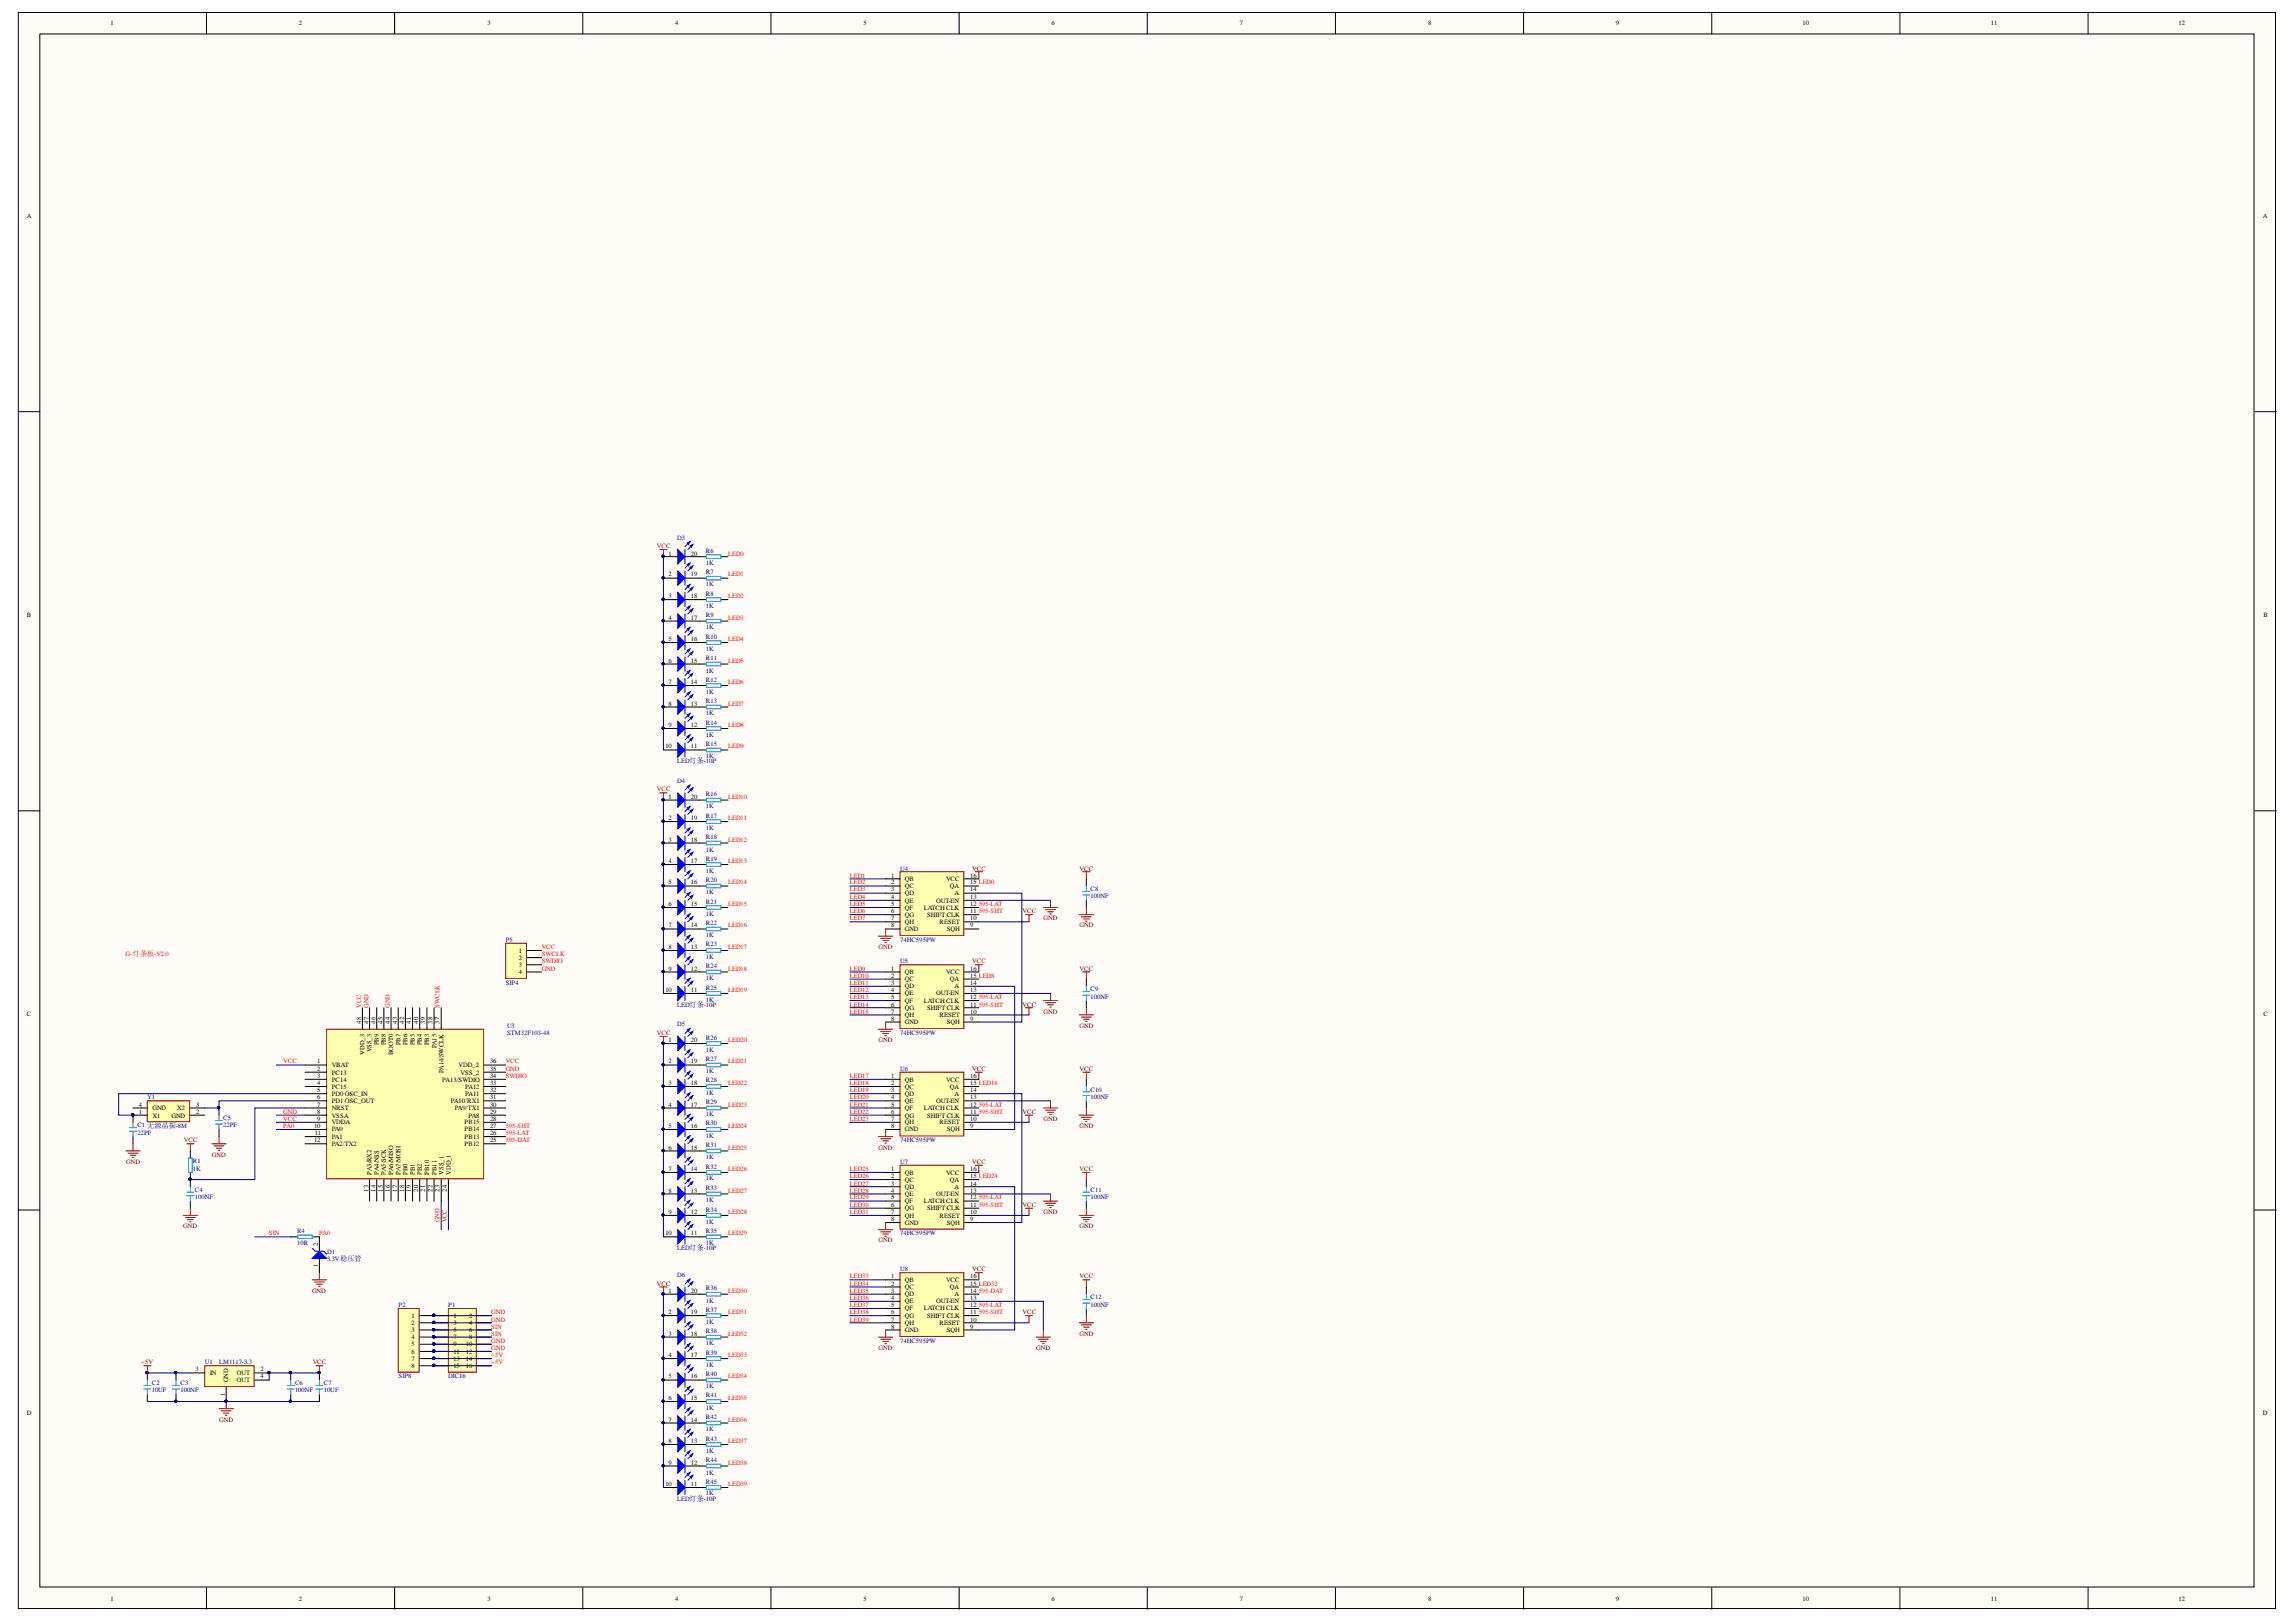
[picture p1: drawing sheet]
<svg xmlns="http://www.w3.org/2000/svg" width="297mm" height="210mm" viewBox="0 0 297 210" stroke-linecap="round" stroke-linejoin="round" font-family="sans-serif">
<defs><g id="words">
<g font-size=".8">
<text x="14.3" y="3.3">1</text>
<text x="38.7" y="3.3">2</text>
<text x="63.1" y="3.3">3</text>
<text x="87.3" y="3.3">4</text>
<text x="111.7" y="3.3">5</text>
<text x="136" y="3.3">6</text>
<text x="160.4" y="3.3">7</text>
<text x="184.8" y="3.3">8</text>
<text x="209.1" y="3.3">9</text>
<text x="233.2" y="3.3">10</text>
<text x="257.6" y="3.3">11</text>
<text x="281.9" y="3.3">12</text>
<text x="3.5" y="28.2">A</text>
<text x="292.8" y="28.2">A</text>
<text x="86.5" y="71.9">1</text>
<text x="89.4" y="71.9">20</text>
<text x="86.5" y="74.6">2</text>
<text x="86.5" y="77.4">3</text>
<text x="89.4" y="74.6">19</text>
<text x="89.4" y="77.4">18</text>
<text x="3.5" y="79.8">B</text>
<text x="86.5" y="80.2">4</text>
<text x="86.5" y="83">5</text>
<text x="89.4" y="80.2">17</text>
<text x="89.4" y="83">16</text>
<text x="292.9" y="79.8">B</text>
<text x="86.5" y="85.8">6</text>
<text x="86.5" y="88.6">7</text>
<text x="89.4" y="85.8">15</text>
<text x="89.4" y="88.6">14</text>
<text x="86.5" y="91.3">8</text>
<text x="86.5" y="94.1">9</text>
<text x="89.4" y="91.3">13</text>
<text x="89.4" y="94.1">12</text>
<text x="86.1" y="96.8">10</text>
<text x="89.4" y="96.8">11</text>
<text x="86.5" y="103.4">1</text>
<text x="86.5" y="106.1">2</text>
<text x="89.4" y="103.4">20</text>
<text x="89.4" y="106.1">19</text>
<text x="86.5" y="108.9">3</text>
<text x="86.5" y="111.7">4</text>
<text x="89.4" y="108.9">18</text>
<text x="89.4" y="111.7">17</text>
<text x="115.3" y="113.6">1</text>
<text x="125.5" y="113.6">16</text>
<text x="86.5" y="114.4">5</text>
<text x="86.5" y="117.2">6</text>
<text x="89.4" y="114.4">16</text>
<text x="89.4" y="117.2">15</text>
<text x="115.3" y="114.4">2</text>
<text x="115.3" y="119.1">7</text>
<text x="115.3" y="115.4">3</text>
<text x="115.3" y="118.2">6</text>
<text x="115.3" y="116.3">4</text>
<text x="115.3" y="117.2">5</text>
<text x="117.1" y="114">QB</text>
<text x="117.1" y="114.9">QC</text>
<text x="117.1" y="119.6">QH</text>
<text x="117.1" y="115.9">QD</text>
<text x="117.1" y="118.7">QG</text>
<text x="117.1" y="116.8">QE</text>
<text x="117.1" y="117.7">QF</text>
<text x="119.5" y="117.7">LATCH CLK</text>
<text x="119.9" y="118.7">SHIFT CLK</text>
<text x="121.1" y="116.8">OUT-EN</text>
<text x="121.5" y="119.6">RESET</text>
<text x="122.4" y="114">VCC</text>
<text x="122.9" y="114.9">QA</text>
<text x="123.5" y="115.9">A</text>
<text x="125.5" y="119.1">10</text>
<text x="125.5" y="118.2">11</text>
<text x="125.5" y="117.2">12</text>
<text x="125.5" y="116.3">13</text>
<text x="125.5" y="115.4">14</text>
<text x="125.5" y="114.4">15 LED0</text>
<text x="67.1" y="123.3">1</text>
<text x="67.1" y="124.2">2</text>
<text x="67.1" y="125.1">3</text>
<text x="86.5" y="120">7</text>
<text x="86.5" y="122.8">8</text>
<text x="86.5" y="125.6">9</text>
<text x="89.4" y="120">14</text>
<text x="89.4" y="122.8">13</text>
<text x="89.4" y="125.6">12</text>
<text x="115.3" y="120">8</text>
<text x="115.3" y="125.6">1</text>
<text x="117.1" y="120.5">GND</text>
<text x="122.5" y="120.5">SQH</text>
<text x="125.5" y="120">9</text>
<text x="125.5" y="125.6">16</text>
<text x="3.5" y="131.5">C</text>
<text x="67.1" y="126">4</text>
<text x="86.1" y="128.4">10</text>
<text x="89.4" y="128.4">11</text>
<text x="115.3" y="126.5">2</text>
<text x="115.3" y="131.2">7</text>
<text x="115.3" y="127.5">3</text>
<text x="115.3" y="130.3">6</text>
<text x="115.3" y="128.4">4</text>
<text x="115.3" y="129.3">5</text>
<text x="117.1" y="126">QB</text>
<text x="117.1" y="127">QC</text>
<text x="117.1" y="131.6">QH</text>
<text x="117.1" y="127.9">QD</text>
<text x="117.1" y="130.7">QG</text>
<text x="117.1" y="128.8">QE</text>
<text x="117.1" y="129.7">QF</text>
<text x="119.5" y="129.7">LATCH CLK</text>
<text x="119.9" y="130.7">SHIFT CLK</text>
<text x="121.1" y="128.8">OUT-EN</text>
<text x="121.5" y="131.6">RESET</text>
<text x="122.4" y="126">VCC</text>
<text x="122.9" y="127">QA</text>
<text x="123.5" y="127.9">A</text>
<text x="125.5" y="131.2">10</text>
<text x="125.5" y="130.3">11</text>
<text x="125.5" y="129.3">12</text>
<text x="125.5" y="128.4">13</text>
<text x="125.5" y="127.5">14</text>
<text x="125.5" y="126.5">15 LED8</text>
<text x="292.9" y="131.5">C</text>
<text x="41.1" y="137.6">1</text>
<text x="46.7" y="132.5" transform="rotate(-90 46.7 132.5)">48</text>
<text x="47.1" y="136.5" transform="rotate(-90 47.1 136.5)">VDD_3</text>
<text x="47.7" y="132.5" transform="rotate(-90 47.7 132.5)">47</text>
<text x="48.1" y="136.2" transform="rotate(-90 48.1 136.2)">VSS_3</text>
<text x="48.6" y="132.5" transform="rotate(-90 48.6 132.5)">46</text>
<text x="49" y="135.2" transform="rotate(-90 49 135.2)">PB9</text>
<text x="49.5" y="132.5" transform="rotate(-90 49.5 132.5)">45</text>
<text x="49.9" y="135.2" transform="rotate(-90 49.9 135.2)">PB8</text>
<text x="50.4" y="132.5" transform="rotate(-90 50.4 132.5)">44</text>
<text x="50.9" y="136.5" transform="rotate(-90 50.9 136.5)">BOOT0</text>
<text x="51.4" y="132.5" transform="rotate(-90 51.4 132.5)">43</text>
<text x="51.8" y="135.2" transform="rotate(-90 51.8 135.2)">PB7</text>
<text x="52.3" y="132.5" transform="rotate(-90 52.3 132.5)">42</text>
<text x="52.7" y="135.2" transform="rotate(-90 52.7 135.2)">PB6</text>
<text x="53.2" y="132.5" transform="rotate(-90 53.2 132.5)">41</text>
<text x="53.7" y="135.2" transform="rotate(-90 53.7 135.2)">PB5</text>
<text x="54.1" y="132.5" transform="rotate(-90 54.1 132.5)">40</text>
<text x="54.6" y="135.2" transform="rotate(-90 54.6 135.2)">PB4</text>
<text x="55" y="132.5" transform="rotate(-90 55 132.5)">39</text>
<text x="55.5" y="135.2" transform="rotate(-90 55.5 135.2)">PB3</text>
<text x="55.9" y="132.5" transform="rotate(-90 55.9 132.5)">38</text>
<text x="56.5" y="135.7" transform="rotate(-90 56.5 135.7)">PA15</text>
<text x="56.9" y="132.5" transform="rotate(-90 56.9 132.5)">37</text>
<text x="63.4" y="137.6">36</text>
<text x="86.5" y="134.8">1</text>
<text x="86.5" y="137.6">2</text>
<text x="89.4" y="134.8">20</text>
<text x="89.4" y="137.6">19</text>
<text x="115.3" y="132.1">8</text>
<text x="117.1" y="132.5">GND</text>
<text x="122.5" y="132.5">SQH</text>
<text x="125.5" y="132.1">9</text>
<text x="17.9" y="143.2">4</text>
<text x="19.7" y="143.7">GND</text>
<text x="22.9" y="143.7">X2</text>
<text x="25.4" y="143.2">3</text>
<text x="41.1" y="138.5">2</text>
<text x="41.1" y="139.5">3</text>
<text x="41.1" y="140.4">4</text>
<text x="41.1" y="141.3">5</text>
<text x="41.1" y="142.3">6</text>
<text x="41.1" y="143.2">7</text>
<text x="42.9" y="138.1">VBAT</text>
<text x="42.9" y="139.1">PC13</text>
<text x="42.9" y="140">PC14</text>
<text x="42.9" y="140.9">PC15</text>
<text x="42.9" y="141.8">PD0 OSC_IN</text>
<text x="42.9" y="142.8">PD1 OSC_OUT</text>
<text x="42.9" y="143.7">NRST</text>
<text x="57.2" y="140">PA13/SWDIO</text>
<text x="57.4" y="138.8" transform="rotate(-90 57.4 138.8)">PA14/SWCLK</text>
<text x="58.3" y="142.8">PA10/RX1</text>
<text x="58.8" y="143.7">PA9/TX1</text>
<text x="59.3" y="138.1">VDD_2</text>
<text x="59.6" y="139.1">VSS_2</text>
<text x="60.2" y="141.8">PA11</text>
<text x="60.2" y="140.9">PA12</text>
<text x="63.4" y="143.2">30</text>
<text x="63.4" y="142.3">31</text>
<text x="63.4" y="141.3">32</text>
<text x="63.4" y="140.4">33</text>
<text x="63.4" y="139.5">34</text>
<text x="63.4" y="138.5">35</text>
<text x="86.5" y="140.4">3</text>
<text x="86.5" y="143.2">4</text>
<text x="89.4" y="140.4">18</text>
<text x="89.4" y="143.2">17</text>
<text x="115.3" y="139.5">1</text>
<text x="115.3" y="140.4">2</text>
<text x="115.3" y="141.3">3</text>
<text x="115.3" y="142.3">4</text>
<text x="115.3" y="143.2">5</text>
<text x="117.1" y="140">QB</text>
<text x="117.1" y="140.9">QC</text>
<text x="117.1" y="141.8">QD</text>
<text x="117.1" y="142.8">QE</text>
<text x="117.1" y="143.7">QF</text>
<text x="119.5" y="143.7">LATCH CLK</text>
<text x="121.1" y="142.8">OUT-EN</text>
<text x="122.4" y="140">VCC</text>
<text x="122.9" y="140.9">QA</text>
<text x="123.5" y="141.8">A</text>
<text x="125.5" y="143.2">12</text>
<text x="125.5" y="142.3">13</text>
<text x="125.5" y="141.3">14</text>
<text x="125.5" y="140.4">15 LED16</text>
<text x="125.5" y="139.5">16</text>
<text x="17.9" y="144.1">1</text>
<text x="19.7" y="144.6">X1</text>
<text x="22.2" y="144.6">GND</text>
<text x="25.4" y="144.1">2</text>
<text x="40.6" y="146">10</text>
<text x="40.6" y="147.8">12</text>
<text x="40.7" y="146.9">11</text>
<text x="41.1" y="144.1">8</text>
<text x="41.1" y="145.1">9</text>
<text x="42.9" y="144.6">VSSA</text>
<text x="42.9" y="145.5">VDDA</text>
<text x="42.9" y="146.4">PA0</text>
<text x="42.9" y="147.3">PA1</text>
<text x="42.9" y="148.3">PA2/TX2</text>
<text x="60.1" y="148.3">PB12</text>
<text x="60.1" y="147.3">PB13</text>
<text x="60.1" y="146.4">PB14</text>
<text x="60.1" y="145.5">PB15</text>
<text x="60.6" y="144.6">PA8</text>
<text x="63.4" y="147.8">25</text>
<text x="63.4" y="146.9">26</text>
<text x="63.4" y="146">27</text>
<text x="63.4" y="145.1">28</text>
<text x="63.4" y="144.1">29</text>
<text x="86.5" y="146">5</text>
<text x="86.5" y="148.8">6</text>
<text x="89.4" y="146">16</text>
<text x="89.4" y="148.8">15</text>
<text x="115.3" y="146">8</text>
<text x="115.3" y="145.1">7</text>
<text x="115.3" y="144.1">6</text>
<text x="117.1" y="146.4">GND</text>
<text x="117.1" y="145.5">QH</text>
<text x="117.1" y="144.6">QG</text>
<text x="119.9" y="144.6">SHIFT CLK</text>
<text x="121.5" y="145.5">RESET</text>
<text x="122.5" y="146.4">SQH</text>
<text x="125.5" y="146">9</text>
<text x="125.5" y="145.1">10</text>
<text x="125.5" y="144.1">11</text>
<text x="47.7" y="154.2" transform="rotate(-90 47.7 154.2)">13</text>
<text x="48.1" y="152" transform="rotate(-90 48.1 152)">PA3/RX2</text>
<text x="48.6" y="154.2" transform="rotate(-90 48.6 154.2)">14</text>
<text x="49" y="152" transform="rotate(-90 49 152)">PA4/NSS</text>
<text x="49.5" y="154.2" transform="rotate(-90 49.5 154.2)">15</text>
<text x="49.9" y="152" transform="rotate(-90 49.9 152)">PA5/SCK</text>
<text x="50.4" y="154.2" transform="rotate(-90 50.4 154.2)">16</text>
<text x="50.9" y="152" transform="rotate(-90 50.9 152)">PA6/MISO</text>
<text x="51.4" y="154.2" transform="rotate(-90 51.4 154.2)">17</text>
<text x="51.8" y="152" transform="rotate(-90 51.8 152)">PA7/MOSI</text>
<text x="52.3" y="154.2" transform="rotate(-90 52.3 154.2)">18</text>
<text x="52.7" y="152" transform="rotate(-90 52.7 152)">PB0</text>
<text x="53.2" y="154.2" transform="rotate(-90 53.2 154.2)">19</text>
<text x="53.7" y="152" transform="rotate(-90 53.7 152)">PB1</text>
<text x="54.1" y="154.2" transform="rotate(-90 54.1 154.2)">20</text>
<text x="54.6" y="152" transform="rotate(-90 54.6 152)">PB2</text>
<text x="55" y="154.2" transform="rotate(-90 55 154.2)">21</text>
<text x="55.5" y="152" transform="rotate(-90 55.5 152)">PB10</text>
<text x="55.9" y="154.2" transform="rotate(-90 55.9 154.2)">22</text>
<text x="56.5" y="152" transform="rotate(-90 56.5 152)">PB11</text>
<text x="56.9" y="154.2" transform="rotate(-90 56.9 154.2)">23</text>
<text x="57.4" y="152" transform="rotate(-90 57.4 152)">VSS_1</text>
<text x="57.8" y="154.2" transform="rotate(-90 57.8 154.2)">24</text>
<text x="58.3" y="152" transform="rotate(-90 58.3 152)">VDD_1</text>
<text x="86.5" y="151.6">7</text>
<text x="86.5" y="154.4">8</text>
<text x="89.4" y="151.6">14</text>
<text x="89.4" y="154.4">13</text>
<text x="115.3" y="151.6">1</text>
<text x="115.3" y="152.5">2</text>
<text x="115.3" y="153.4">3</text>
<text x="115.3" y="154.4">4</text>
<text x="115.3" y="155.2">5</text>
<text x="117.1" y="152">QB</text>
<text x="117.1" y="152.9">QC</text>
<text x="117.1" y="153.9">QD</text>
<text x="117.1" y="154.8">QE</text>
<text x="117.1" y="155.7">QF</text>
<text x="119.5" y="155.7">LATCH CLK</text>
<text x="121.1" y="154.8">OUT-EN</text>
<text x="122.4" y="152">VCC</text>
<text x="122.9" y="152.9">QA</text>
<text x="123.5" y="153.9">A</text>
<text x="125.5" y="155.2">12</text>
<text x="125.5" y="154.4">13</text>
<text x="125.5" y="153.4">14</text>
<text x="125.5" y="152.5">15 LED24</text>
<text x="125.5" y="151.6">16</text>
<text x="41.1" y="161.2" transform="rotate(-90 41.1 161.2)">2</text>
<text x="86.1" y="159.9">10</text>
<text x="86.5" y="157.1">9</text>
<text x="89.4" y="157.1">12</text>
<text x="89.4" y="159.9">11</text>
<text x="115.3" y="158">8</text>
<text x="115.3" y="157.1">7</text>
<text x="115.3" y="156.1">6</text>
<text x="117.1" y="158.5">GND</text>
<text x="117.1" y="157.6">QH</text>
<text x="117.1" y="156.6">QG</text>
<text x="119.9" y="156.6">SHIFT CLK</text>
<text x="121.5" y="157.6">RESET</text>
<text x="122.5" y="158.5">SQH</text>
<text x="125.5" y="158">9</text>
<text x="125.5" y="157.1">10</text>
<text x="125.5" y="156.1">11</text>
<text x="41.1" y="164" transform="rotate(-90 41.1 164)">1</text>
<text x="86.5" y="167.3">1</text>
<text x="89.4" y="167.3">20</text>
<text x="115.3" y="165.4">1</text>
<text x="115.3" y="166.4">2</text>
<text x="115.3" y="167.3">3</text>
<text x="117.1" y="165.9">QB</text>
<text x="117.1" y="166.8">QC</text>
<text x="117.1" y="167.7">QD</text>
<text x="122.4" y="165.9">VCC</text>
<text x="122.9" y="166.8">QA</text>
<text x="123.5" y="167.7">A</text>
<text x="125.5" y="167.3">14</text>
<text x="125.5" y="166.4">15 LED32</text>
<text x="125.5" y="165.4">16</text>
<text x="53.2" y="170.5">1</text>
<text x="53.2" y="171.4">2</text>
<text x="53.2" y="172.4">3</text>
<text x="53.2" y="173.3">4</text>
<text x="58.7" y="170.5">1</text>
<text x="58.7" y="171.4">3</text>
<text x="58.7" y="172.4">5</text>
<text x="58.7" y="173.3">7</text>
<text x="60.7" y="170.5">2</text>
<text x="60.7" y="171.4">4</text>
<text x="60.7" y="172.4">6</text>
<text x="60.7" y="173.3">8</text>
<text x="86.5" y="170.1">2</text>
<text x="86.5" y="172.9">3</text>
<text x="89.4" y="170.1">19</text>
<text x="89.4" y="172.9">18</text>
<text x="115.3" y="172">8</text>
<text x="115.3" y="171">7</text>
<text x="115.3" y="170.1">6</text>
<text x="115.3" y="168.2">4</text>
<text x="115.3" y="169.2">5</text>
<text x="117.1" y="172.4">GND</text>
<text x="117.1" y="171.4">QH</text>
<text x="117.1" y="170.5">QG</text>
<text x="117.1" y="168.7">QE</text>
<text x="117.1" y="169.6">QF</text>
<text x="119.5" y="169.6">LATCH CLK</text>
<text x="119.9" y="170.5">SHIFT CLK</text>
<text x="121.1" y="168.7">OUT-EN</text>
<text x="121.5" y="171.4">RESET</text>
<text x="122.5" y="172.4">SQH</text>
<text x="125.5" y="172">9</text>
<text x="125.5" y="171">10</text>
<text x="125.5" y="170.1">11</text>
<text x="125.5" y="169.2">12</text>
<text x="125.5" y="168.2">13</text>
<text x="25.3" y="177.5">3</text>
<text x="27.2" y="178">IN</text>
<text x="29.5" y="178.9" transform="rotate(-90 29.5 178.9)">GND</text>
<text x="30.6" y="178">OUT</text>
<text x="30.6" y="178.9">OUT</text>
<text x="33.7" y="177.5">2</text>
<text x="33.7" y="178.4">4</text>
<text x="53.2" y="174.2">5</text>
<text x="53.2" y="175.2">6</text>
<text x="53.2" y="176.1">7</text>
<text x="53.2" y="177">8</text>
<text x="58.7" y="174.2">9</text>
<text x="58.7" y="175.2">11</text>
<text x="58.7" y="176.1">13</text>
<text x="58.7" y="177">15</text>
<text x="60.3" y="174.2">10</text>
<text x="60.3" y="175.2">12</text>
<text x="60.3" y="176.1">14</text>
<text x="60.3" y="177">16</text>
<text x="86.5" y="175.6">4</text>
<text x="86.5" y="178.4">5</text>
<text x="89.4" y="175.6">17</text>
<text x="89.4" y="178.4">16</text>
<text x="3.5" y="183.1">D</text>
<text x="29.1" y="180.7" transform="rotate(-90 29.1 180.7)">1</text>
<text x="86.5" y="181.2">6</text>
<text x="86.5" y="184">7</text>
<text x="89.4" y="181.2">15</text>
<text x="89.4" y="184">14</text>
<text x="292.8" y="183.1">D</text>
<text x="86.5" y="186.8">8</text>
<text x="86.5" y="189.6">9</text>
<text x="89.4" y="186.8">13</text>
<text x="89.4" y="189.6">12</text>
<text x="86.1" y="192.3">10</text>
<text x="89.4" y="192.3">11</text>
<text x="14.3" y="207.1">1</text>
<text x="38.7" y="207.1">2</text>
<text x="63.1" y="207.1">3</text>
<text x="87.3" y="207.1">4</text>
<text x="111.7" y="207.1">5</text>
<text x="136" y="207.1">6</text>
<text x="160.4" y="207.1">7</text>
<text x="184.8" y="207.1">8</text>
<text x="209.1" y="207.1">9</text>
<text x="233.2" y="207.1">10</text>
<text x="257.6" y="207.1">11</text>
<text x="281.9" y="207.1">12</text>
</g>
<g font-size=".8" fill="#800000">
<text x="85" y="71">VCC</text>
<text x="85" y="102.4">VCC</text>
<text x="125.8" y="112.7">VCC</text>
<text x="139.7" y="112.7">VCC</text>
<text x="132.3" y="118.2">VCC</text>
<text x="135" y="119.1">GND</text>
<text x="113.7" y="122.8">GND</text>
<text x="125.8" y="124.7">VCC</text>
<text x="139.7" y="120">GND</text>
<text x="139.7" y="125.6">VCC</text>
<text x="132.3" y="130.3">VCC</text>
<text x="135" y="131.2">GND</text>
<text x="85" y="134">VCC</text>
<text x="113.7" y="134.8">GND</text>
<text x="139.7" y="133">GND</text>
<text x="125.8" y="138.5">VCC</text>
<text x="139.7" y="138.5">VCC</text>
<text x="23.8" y="147.8">VCC</text>
<text x="27.4" y="149.7">GND</text>
<text x="113.7" y="148.8">GND</text>
<text x="132.3" y="144.1">VCC</text>
<text x="135" y="145.1">GND</text>
<text x="139.7" y="146">GND</text>
<text x="16.3" y="150.6">GND</text>
<text x="125.8" y="150.6">VCC</text>
<text x="139.7" y="151.6">VCC</text>
<text x="23.7" y="158.9">GND</text>
<text x="113.7" y="160.8">GND</text>
<text x="132.3" y="156.1">VCC</text>
<text x="135" y="157.1">GND</text>
<text x="139.7" y="158.9">GND</text>
<text x="40.4" y="167.3">GND</text>
<text x="85" y="166.4">VCC</text>
<text x="125.8" y="164.5">VCC</text>
<text x="139.7" y="165.4">VCC</text>
<text x="132.3" y="170.1">VCC</text>
<text x="139.7" y="172.9">GND</text>
<text x="18.3" y="176.5">+5V</text>
<text x="40.5" y="176.5">VCC</text>
<text x="113.7" y="174.7">GND</text>
<text x="134.1" y="174.7">GND</text>
<text x="28.4" y="184">GND</text>
</g>
<g font-size=".8" fill="#000080">
<text x="87.6" y="69.9">D3</text>
<text x="91.3" y="71.6">R6</text>
<text x="91.3" y="73.1">1K</text>
<text x="91.3" y="74.3">R7</text>
<text x="91.3" y="75.9">1K</text>
<text x="91.3" y="77.1">R8</text>
<text x="91.3" y="78.7">1K</text>
<text x="91.3" y="79.8">R9</text>
<text x="91.3" y="81.4">1K</text>
<text x="91.3" y="82.6">R10</text>
<text x="91.3" y="84.2">1K</text>
<text x="91.3" y="85.4">R11</text>
<text x="91.3" y="87">1K</text>
<text x="91.3" y="88.2">R12</text>
<text x="91.3" y="89.8">1K</text>
<text x="91.3" y="91">R13</text>
<text x="91.3" y="92.5">1K</text>
<text x="91.3" y="93.8">R14</text>
<text x="91.3" y="95.3">1K</text>
<text x="87.6" y="101.3">D4</text>
<text x="87.6" y="98.8">LED灯条-10P</text>
<text x="91.3" y="96.6">R15</text>
<text x="91.3" y="98.1">1K</text>
<text x="91.3" y="103">R16</text>
<text x="91.3" y="104.6">1K</text>
<text x="91.3" y="105.8">R17</text>
<text x="91.3" y="107.4">1K</text>
<text x="91.3" y="108.6">R18</text>
<text x="91.3" y="110.2">1K</text>
<text x="91.3" y="111.4">R19</text>
<text x="91.3" y="112.9">1K</text>
<text x="116.5" y="112.7">U4</text>
<text x="91.3" y="114.2">R20</text>
<text x="91.3" y="115.7">1K</text>
<text x="91.3" y="117">R21</text>
<text x="91.3" y="118.5">1K</text>
<text x="91.3" y="119.7">R22</text>
<text x="141.1" y="115.3">C8</text>
<text x="141.1" y="116.2">100NF</text>
<text x="65.4" y="121.9">P5</text>
<text x="91.3" y="121.3">1K</text>
<text x="91.3" y="122.5">R23</text>
<text x="91.3" y="124.1">1K</text>
<text x="91.3" y="125.3">R24</text>
<text x="116.5" y="121.9">74HC595PW</text>
<text x="116.5" y="124.7">U5</text>
<text x="65.4" y="127.5">SIP4</text>
<text x="87.6" y="130.3">LED灯条-10P</text>
<text x="91.3" y="126.9">1K</text>
<text x="91.3" y="128.1">R25</text>
<text x="91.3" y="129.7">1K</text>
<text x="141.1" y="128.3">C9</text>
<text x="141.1" y="129.2">100NF</text>
<text x="65.6" y="133">U3</text>
<text x="65.6" y="134">STM32F103-48</text>
<text x="87.6" y="132.8">D5</text>
<text x="91.3" y="134.6">R26</text>
<text x="91.3" y="136.1">1K</text>
<text x="91.3" y="137.4">R27</text>
<text x="116.5" y="134">74HC595PW</text>
<text x="19" y="142.3">Y1</text>
<text x="91.3" y="138.9">1K</text>
<text x="91.3" y="140.1">R28</text>
<text x="91.3" y="141.7">1K</text>
<text x="91.3" y="142.9">R29</text>
<text x="116.5" y="138.5">U6</text>
<text x="141.1" y="141.3">C10</text>
<text x="141.1" y="142.2">100NF</text>
<text x="17.8" y="145.9">C1 无源晶振-8M</text>
<text x="17.8" y="146.8">22PF</text>
<text x="28.9" y="145">C5</text>
<text x="28.9" y="145.9">22PF</text>
<text x="91.3" y="144.5">1K</text>
<text x="91.3" y="145.7">R30</text>
<text x="91.3" y="147.3">1K</text>
<text x="91.3" y="148.4">R31</text>
<text x="116.5" y="147.8">74HC595PW</text>
<text x="25" y="150.6">R1</text>
<text x="25" y="151.5">1K</text>
<text x="25.2" y="154.2">C4</text>
<text x="25.2" y="155.1">100NF</text>
<text x="91.3" y="150">1K</text>
<text x="91.3" y="151.2">R32</text>
<text x="91.3" y="152.8">1K</text>
<text x="91.3" y="154">R33</text>
<text x="91.3" y="155.5">1K</text>
<text x="116.5" y="150.6">U7</text>
<text x="141.1" y="154.2">C11</text>
<text x="141.1" y="155.1">100NF</text>
<text x="38.4" y="159.5">R4</text>
<text x="38.4" y="161.1">10R</text>
<text x="87.6" y="161.8">LED灯条-10P</text>
<text x="91.3" y="156.8">R34</text>
<text x="91.3" y="158.3">1K</text>
<text x="91.3" y="159.5">R35</text>
<text x="91.3" y="161.1">1K</text>
<text x="116.5" y="159.9">74HC595PW</text>
<text x="42.3" y="162.2">D1</text>
<text x="42.3" y="163.2">3.3V稳压管</text>
<text x="87.6" y="165.3">D6</text>
<text x="91.3" y="167">R36</text>
<text x="116.5" y="164.5">U8</text>
<text x="51.5" y="169.2">P2</text>
<text x="58" y="169.2">P1</text>
<text x="91.3" y="168.6">1K</text>
<text x="91.3" y="169.8">R37</text>
<text x="91.3" y="171.4">1K</text>
<text x="91.3" y="172.5">R38</text>
<text x="116.5" y="173.8">74HC595PW</text>
<text x="141.1" y="168.2">C12</text>
<text x="141.1" y="169.1">100NF</text>
<text x="19.6" y="179.2">C2</text>
<text x="23.4" y="179.2">C3</text>
<text x="26.5" y="176.5">U1</text>
<text x="28.4" y="176.5">LM1117-3.3</text>
<text x="38.2" y="179.2">C6</text>
<text x="41.9" y="179.2">C7</text>
<text x="51.5" y="178.4">SIP8</text>
<text x="58" y="178.4">DIC16</text>
<text x="91.3" y="174.1">1K</text>
<text x="91.3" y="175.3">R39</text>
<text x="91.3" y="176.9">1K</text>
<text x="91.3" y="178">R40</text>
<text x="91.3" y="179.7">1K</text>
<text x="19.6" y="180.2">10UF</text>
<text x="23.4" y="180.2">100NF</text>
<text x="38.2" y="180.2">100NF</text>
<text x="41.9" y="180.2">10UF</text>
<text x="91.3" y="180.8">R41</text>
<text x="91.3" y="182.4">1K</text>
<text x="91.3" y="183.6">R42</text>
<text x="91.3" y="185.2">1K</text>
<text x="91.3" y="186.4">R43</text>
<text x="91.3" y="188">1K</text>
<text x="91.3" y="189.2">R44</text>
<text x="91.3" y="190.8">1K</text>
<text x="87.6" y="194.3">LED灯条-10P</text>
<text x="91.3" y="192">R45</text>
<text x="91.3" y="193.5">1K</text>
</g>
<g font-size=".8" fill="#f00">
<text x="94.2" y="71.9">LED0</text>
<text x="94.2" y="74.6">LED1</text>
<text x="94.2" y="77.4">LED2</text>
<text x="94.2" y="80.2">LED3</text>
<text x="94.2" y="83">LED4</text>
<text x="94.2" y="85.8">LED5</text>
<text x="94.2" y="88.6">LED6</text>
<text x="94.2" y="91.3">LED7</text>
<text x="94.2" y="94.1">LED8</text>
<text x="94.2" y="96.8">LED9</text>
<text x="94.2" y="103.4">LED10</text>
<text x="94.2" y="106.1">LED11</text>
<text x="94.2" y="108.9">LED12</text>
<text x="94.2" y="111.7">LED13</text>
<text x="109.9" y="113.6">LED1</text>
<text x="94.2" y="114.4">LED14</text>
<text x="94.2" y="117.2">LED15</text>
<text x="109.9" y="114.4">LED2</text>
<text x="109.9" y="115.4">LED3</text>
<text x="109.9" y="116.3">LED4</text>
<text x="109.9" y="117.2">LED5</text>
<text x="109.9" y="118.2">LED6</text>
<text x="109.9" y="119.1">LED7</text>
<text x="126.6" y="117.2">595-LAT</text>
<text x="126.6" y="118.2">595-SHT</text>
<text x="16.3" y="123.7">G-灯条板-V2.0</text>
<text x="70.1" y="123.7">SWCLK</text>
<text x="70.1" y="124.7">SWDIO</text>
<text x="70.1" y="125.6">GND</text>
<text x="70.1" y="122.8">VCC</text>
<text x="94.2" y="120">LED16</text>
<text x="94.2" y="122.8">LED17</text>
<text x="94.2" y="125.6">LED18</text>
<text x="109.9" y="125.6">LED9</text>
<text x="46.7" y="130.4" transform="rotate(-90 46.7 130.4)">VCC</text>
<text x="47.7" y="130.4" transform="rotate(-90 47.7 130.4)">GND</text>
<text x="50.4" y="130.4" transform="rotate(-90 50.4 130.4)">GND</text>
<text x="56.9" y="130.4" transform="rotate(-90 56.9 130.4)">SWCLK</text>
<text x="94.2" y="128.4">LED19</text>
<text x="109.9" y="126.5">LED10</text>
<text x="109.9" y="127.5">LED11</text>
<text x="109.9" y="128.4">LED12</text>
<text x="109.9" y="129.3">LED13</text>
<text x="109.9" y="130.3">LED14</text>
<text x="109.9" y="131.2">LED15</text>
<text x="126.6" y="129.3">595-LAT</text>
<text x="126.6" y="130.3">595-SHT</text>
<text x="36.6" y="137.6">VCC</text>
<text x="65.4" y="137.6">VCC</text>
<text x="94.2" y="134.8">LED20</text>
<text x="94.2" y="137.6">LED21</text>
<text x="65.4" y="138.5">GND</text>
<text x="65.4" y="139.5">SWDIO</text>
<text x="94.2" y="140.4">LED22</text>
<text x="94.2" y="143.2">LED23</text>
<text x="109.9" y="139.5">LED17</text>
<text x="109.9" y="140.4">LED18</text>
<text x="109.9" y="141.3">LED19</text>
<text x="109.9" y="142.3">LED20</text>
<text x="109.9" y="143.2">LED21</text>
<text x="126.6" y="143.2">595-LAT</text>
<text x="36.6" y="144.1">GND</text>
<text x="36.6" y="145.1">VCC</text>
<text x="36.6" y="146">PA0</text>
<text x="65.4" y="147.8">595-DAT</text>
<text x="65.4" y="146.9">595-LAT</text>
<text x="65.4" y="146">595-SHT</text>
<text x="94.2" y="146">LED24</text>
<text x="94.2" y="148.8">LED25</text>
<text x="109.9" y="144.1">LED22</text>
<text x="109.9" y="145.1">LED23</text>
<text x="126.6" y="144.1">595-SHT</text>
<text x="94.2" y="151.6">LED26</text>
<text x="94.2" y="154.4">LED27</text>
<text x="109.9" y="151.6">LED25</text>
<text x="109.9" y="152.5">LED26</text>
<text x="109.9" y="153.4">LED27</text>
<text x="109.9" y="154.4">LED28</text>
<text x="109.9" y="155.2">LED29</text>
<text x="126.6" y="155.2">595-LAT</text>
<text x="34.8" y="159.9">SIN</text>
<text x="41.3" y="159.9">PA0</text>
<text x="56.9" y="158.2" transform="rotate(-90 56.9 158.2)">GND</text>
<text x="57.8" y="158.2" transform="rotate(-90 57.8 158.2)">VCC</text>
<text x="94.2" y="157.1">LED28</text>
<text x="94.2" y="159.9">LED29</text>
<text x="109.9" y="156.1">LED30</text>
<text x="109.9" y="157.1">LED31</text>
<text x="126.6" y="156.1">595-SHT</text>
<text x="94.2" y="167.3">LED30</text>
<text x="109.9" y="165.4">LED33</text>
<text x="109.9" y="166.4">LED34</text>
<text x="109.9" y="167.3">LED35</text>
<text x="126.6" y="167.3">595-DAT</text>
<text x="63.6" y="173.8">GND</text>
<text x="63.6" y="172">SIN</text>
<text x="63.6" y="172.9">SIN</text>
<text x="63.6" y="170.1">GND</text>
<text x="63.6" y="171">GND</text>
<text x="94.2" y="170.1">LED31</text>
<text x="94.2" y="172.9">LED32</text>
<text x="109.9" y="168.2">LED36</text>
<text x="109.9" y="169.2">LED37</text>
<text x="109.9" y="170.1">LED38</text>
<text x="109.9" y="171">LED39</text>
<text x="126.6" y="169.2">595-LAT</text>
<text x="126.6" y="170.1">595-SHT</text>
<text x="63.6" y="175.6">+5V</text>
<text x="63.6" y="176.5">+5V</text>
<text x="63.6" y="174.7">GND</text>
<text x="94.2" y="175.6">LED33</text>
<text x="94.2" y="178.4">LED34</text>
<text x="94.2" y="181.2">LED35</text>
<text x="94.2" y="184">LED36</text>
<text x="94.2" y="186.8">LED37</text>
<text x="94.2" y="189.6">LED38</text>
<text x="94.2" y="192.3">LED39</text>
</g>
</g></defs>
<g fill="#fffcf8" stroke="#000" stroke-width=".13">
<path d="M2.4 1.6h292v206.6h-292z"/>
<path d="M5.2 4.4h286.4v201h-286.4z"/>
</g>
<g fill="none" stroke="#000" stroke-width=".13">
<path d="M26.7 1.6v2.8M51.1 1.6v2.8M75.4 1.6v2.8M99.7 1.6v2.8M124.1 1.6v2.8M148.4 1.6v2.8M172.8 1.6v2.8M197.1 1.6v2.8M221.5 1.6v2.8M245.8 1.6v2.8M270.1 1.6v2.8M2.4 53.3h2.8"/>
<path d="M291.7 53.3h2.8M2.4 104.9h2.8M291.7 104.9h2.8M2.4 156.6h2.8M291.7 156.6h2.8M26.7 205.5v2.7M51.1 205.5v2.7M75.4 205.5v2.7M99.7 205.5v2.7M124.1 205.5v2.7M148.4 205.5v2.7M172.8 205.5v2.7"/>
<path d="M197.1 205.5v2.7M221.5 205.5v2.7M245.8 205.5v2.7M270.1 205.5v2.7"/>
</g>
<path d="M26.5 176.7h6.4v2.7h-6.4z" fill="#ffffb0" stroke="#800000" stroke-width=".13"/>
<path d="M19.1 177.7v.9M22.8 177.7v.9M24.6 177.7h1.9M29.3 179.5v1.9M33 177.7h1.8M33 178.6h1.8M37.6 177.7v.9M41.3 177.7v.9M19.1 180.4v1M22.8 180.4v1M37.6 180.4v1M41.3 180.4v1" fill="none" stroke="#000" stroke-width=".13"/>
<g fill="#000080" stroke="#000080" stroke-width=".13">
<circle cx="29.2" cy="181.3" r=".14"/>
<circle cx="34.8" cy="177.6" r=".14"/>
<circle cx="37.6" cy="181.3" r=".14"/>
<circle cx="37.6" cy="177.6" r=".14"/>
<circle cx="41.3" cy="177.6" r=".14"/>
<circle cx="22.7" cy="181.3" r=".14"/>
<circle cx="22.7" cy="177.6" r=".14"/>
<circle cx="19" cy="177.6" r=".14"/>
</g>
<g fill="none" stroke="#009cca" stroke-width=".13">
<path d="M18.6 179.8h.9M18.6 179.3h.9M19.1 178.6v.7M19.1 179.8v.6M22.3 179.8h.9M22.3 179.3h.9M22.8 178.6v.7M22.8 179.8v.6M37.1 179.8h1M37.1 179.3h1M37.6 178.6v.7M37.6 179.8v.6"/>
<path d="M40.9 179.8h.9M40.9 179.3h.9M41.3 178.6v.7M41.3 179.8v.6"/>
</g>
<path d="M19.1 177.7h5.5M41.3 177.7h-6.5v.9M19.1 181.4h22.2" fill="none" stroke="#000080" stroke-width=".13"/>
<path d="M18.6 176.7h.9M19.1 176.7v1M40.9 176.7h.9M41.3 176.7v1M28.3 182.3h1.9M28.6 182.6h1.3M28.9 182.9h.7M29.2 183.1h.2M29.3 181.4v.9" fill="none" stroke="#800000" stroke-width=".13"/>
<path d="M42.2 133.2h20.4v19.4h-20.4z" fill="#ffffb0" stroke="#800000" stroke-width=".13"/>
<g fill="none" stroke="#000" stroke-width=".13">
<path d="M39.5 137.8h2.7M39.5 138.8h2.7M39.5 139.7h2.7M46.9 130.4v2.8M47.8 130.4v2.8M48.7 130.4v2.8M49.7 130.4v2.8M50.6 130.4v2.8M51.5 130.4v2.8M52.4 130.4v2.8M53.4 130.4v2.8M54.3 130.4v2.8"/>
<path d="M55.2 130.4v2.8M56.2 130.4v2.8M57.1 130.4v2.8M62.6 137.8h2.8M62.6 138.8h2.8M62.6 139.7h2.8M39.5 140.6h2.7M39.5 141.5h2.7M39.5 142.5h2.7M39.5 143.4h2.7M39.5 144.3h2.7M39.5 145.2h2.7"/>
<path d="M39.5 146.2h2.7M39.5 147.1h2.7M39.5 148h2.7M47.8 152.7v2.7M48.7 152.7v2.7M49.7 152.7v2.7M50.6 152.7v2.7M51.5 152.7v2.7M52.4 152.7v2.7M53.4 152.7v2.7M54.3 152.7v2.7M55.2 152.7v2.7"/>
<path d="M56.2 152.7v2.7M57.1 152.7v2.7M58 152.7v2.7M62.6 140.6h2.8M62.6 141.5h2.8M62.6 142.5h2.8M62.6 143.4h2.8M62.6 144.3h2.8M62.6 145.2h2.8M62.6 146.2h2.8M62.6 147.1h2.8M62.6 148h2.8"/>
</g>
<path d="M65.4 122.1h2.7v4.5h-2.7z" fill="#ffffb0" stroke="#800000" stroke-width=".13"/>
<path d="M68.2 123h1.9M68.2 123.9h1.9M68.2 124.9h1.9M68.2 125.8h1.9M37.6 160.1h.9M40.4 160.1h.9v1.8M41.3 162.8v1.9" fill="none" stroke="#000" stroke-width=".13"/>
<path d="M38.5 159.8h1.9v.5h-1.9z" fill="none" stroke="#009cca" stroke-width=".13"/>
<path d="M40.4 162.8l.9-.9 .9 .9z" fill="#00f"/>
<path d="M40.4 162.8l.9-.9 .9 .9zM40.4 161.5l.4 .4h1.1l.3 .4" fill="none" stroke="#00f" stroke-width=".13"/>
<path d="M40.4 165.6h1.8M40.7 165.9h1.3M40.9 166.2h.8M41.2 166.5h.2M41.3 164.7v.9" fill="none" stroke="#800000" stroke-width=".13"/>
<path d="M85.8 135h1.9M88.6 135h1.9" fill="none" stroke="#000" stroke-width=".13"/>
<circle cx="85.8" cy="135" r=".14" fill="#000080" stroke="#000080" stroke-width=".13"/>
<path d="M87.7 134.1l.9 .9-.9 1z" fill="#00f"/>
<path d="M87.7 134.1l.9 .9-.9 1zM89.3 133.1l-.7 .6M89.6 133.5l-.6 .6" fill="none" stroke="#00f" stroke-width=".13"/>
<path d="M89.3 133.7l.3-.2-.2 .3z" fill="#00f"/>
<path d="M89.3 133.7l.3-.2-.2 .3z" fill="none" stroke="#00f" stroke-width=".13"/>
<path d="M88.9 133.3l.4-.2-.2 .4z" fill="#00f"/>
<path d="M88.6 134.1v1.9M88.9 133.3l.4-.2-.2 .4z" fill="none" stroke="#00f" stroke-width=".13"/>
<path d="M85.8 137.8h1.9M88.6 137.8h1.9" fill="none" stroke="#000" stroke-width=".13"/>
<circle cx="85.8" cy="137.8" r=".14" fill="#000080" stroke="#000080" stroke-width=".13"/>
<path d="M87.7 136.9l.9 .9-.9 1z" fill="#00f"/>
<path d="M87.7 136.9l.9 .9-.9 1zM89.3 135.9l-.7 .6M89.6 136.2l-.6 .7" fill="none" stroke="#00f" stroke-width=".13"/>
<path d="M89.3 136.4l.3-.2-.2 .4z" fill="#00f"/>
<path d="M89.3 136.4l.3-.2-.2 .4z" fill="none" stroke="#00f" stroke-width=".13"/>
<path d="M88.9 136.1l.4-.2-.2 .3z" fill="#00f"/>
<path d="M88.6 136.9v1.9M88.9 136.1l.4-.2-.2 .3z" fill="none" stroke="#00f" stroke-width=".13"/>
<path d="M85.8 140.6h1.9M88.6 140.6h1.9" fill="none" stroke="#000" stroke-width=".13"/>
<circle cx="85.8" cy="140.6" r=".14" fill="#000080" stroke="#000080" stroke-width=".13"/>
<path d="M87.7 139.7l.9 .9-.9 .9z" fill="#00f"/>
<path d="M87.7 139.7l.9 .9-.9 .9zM89.3 138.7l-.7 .6M89.6 139l-.6 .7" fill="none" stroke="#00f" stroke-width=".13"/>
<path d="M89.3 139.2l.3-.2-.2 .4z" fill="#00f"/>
<path d="M89.3 139.2l.3-.2-.2 .4z" fill="none" stroke="#00f" stroke-width=".13"/>
<path d="M88.9 138.8l.4-.1-.2 .3z" fill="#00f"/>
<path d="M88.6 139.7v1.8M88.9 138.8l.4-.1-.2 .3z" fill="none" stroke="#00f" stroke-width=".13"/>
<path d="M85.8 143.4h1.9M88.6 143.4h1.9" fill="none" stroke="#000" stroke-width=".13"/>
<circle cx="85.8" cy="143.3" r=".14" fill="#000080" stroke="#000080" stroke-width=".13"/>
<path d="M87.7 142.5l.9 .9-.9 .9z" fill="#00f"/>
<path d="M87.7 142.5l.9 .9-.9 .9zM89.3 141.4l-.7 .7M89.6 141.8l-.6 .7" fill="none" stroke="#00f" stroke-width=".13"/>
<path d="M89.3 142l.3-.2-.2 .4z" fill="#00f"/>
<path d="M89.3 142l.3-.2-.2 .4z" fill="none" stroke="#00f" stroke-width=".13"/>
<path d="M88.9 141.6l.4-.2-.2 .4z" fill="#00f"/>
<path d="M88.6 142.5v1.8M88.9 141.6l.4-.2-.2 .4z" fill="none" stroke="#00f" stroke-width=".13"/>
<path d="M85.8 146.2h1.9M88.6 146.2h1.9" fill="none" stroke="#000" stroke-width=".13"/>
<circle cx="85.8" cy="146.1" r=".14" fill="#000080" stroke="#000080" stroke-width=".13"/>
<path d="M87.7 145.2l.9 1-.9 .9z" fill="#00f"/>
<path d="M87.7 145.2l.9 1-.9 .9zM89.3 144.2l-.7 .7M89.6 144.6l-.6 .6" fill="none" stroke="#00f" stroke-width=".13"/>
<path d="M89.3 144.8l.3-.2-.2 .4z" fill="#00f"/>
<path d="M89.3 144.8l.3-.2-.2 .4z" fill="none" stroke="#00f" stroke-width=".13"/>
<path d="M88.9 144.4l.4-.2-.2 .4z" fill="#00f"/>
<path d="M88.6 145.2v1.9M88.9 144.4l.4-.2-.2 .4z" fill="none" stroke="#00f" stroke-width=".13"/>
<path d="M85.8 148.9h1.9M88.6 148.9h1.9" fill="none" stroke="#000" stroke-width=".13"/>
<circle cx="85.8" cy="148.9" r=".14" fill="#000080" stroke="#000080" stroke-width=".13"/>
<path d="M87.7 148l.9 .9-.9 1z" fill="#00f"/>
<path d="M87.7 148l.9 .9-.9 1zM89.3 147l-.7 .6M89.6 147.4l-.6 .6" fill="none" stroke="#00f" stroke-width=".13"/>
<path d="M89.3 147.6l.3-.2-.2 .3z" fill="#00f"/>
<path d="M89.3 147.6l.3-.2-.2 .3z" fill="none" stroke="#00f" stroke-width=".13"/>
<path d="M88.9 147.2l.4-.2-.2 .4z" fill="#00f"/>
<path d="M88.6 148v1.9M88.9 147.2l.4-.2-.2 .4z" fill="none" stroke="#00f" stroke-width=".13"/>
<path d="M85.8 151.7h1.9M88.6 151.7h1.9" fill="none" stroke="#000" stroke-width=".13"/>
<circle cx="85.8" cy="151.7" r=".14" fill="#000080" stroke="#000080" stroke-width=".13"/>
<path d="M87.7 150.8l.9 .9-.9 1z" fill="#00f"/>
<path d="M87.7 150.8l.9 .9-.9 1zM89.3 149.8l-.7 .6M89.6 150.1l-.6 .7" fill="none" stroke="#00f" stroke-width=".13"/>
<path d="M89.3 150.3l.3-.2-.2 .4z" fill="#00f"/>
<path d="M89.3 150.3l.3-.2-.2 .4z" fill="none" stroke="#00f" stroke-width=".13"/>
<path d="M88.9 150l.4-.2-.2 .3z" fill="#00f"/>
<path d="M88.6 150.8v1.9M88.9 150l.4-.2-.2 .3z" fill="none" stroke="#00f" stroke-width=".13"/>
<path d="M85.8 154.5h1.9M88.6 154.5h1.9" fill="none" stroke="#000" stroke-width=".13"/>
<circle cx="85.8" cy="154.5" r=".14" fill="#000080" stroke="#000080" stroke-width=".13"/>
<path d="M87.7 153.6l.9 .9-.9 .9z" fill="#00f"/>
<path d="M87.7 153.6l.9 .9-.9 .9zM89.3 152.6l-.7 .6M89.6 152.9l-.6 .7" fill="none" stroke="#00f" stroke-width=".13"/>
<path d="M89.3 153.1l.3-.2-.2 .4z" fill="#00f"/>
<path d="M89.3 153.1l.3-.2-.2 .4z" fill="none" stroke="#00f" stroke-width=".13"/>
<path d="M88.9 152.7l.4-.1-.2 .3z" fill="#00f"/>
<path d="M88.6 153.6v1.8M88.9 152.7l.4-.1-.2 .3z" fill="none" stroke="#00f" stroke-width=".13"/>
<path d="M85.8 157.3h1.9M88.6 157.3h1.9" fill="none" stroke="#000" stroke-width=".13"/>
<circle cx="85.8" cy="157.2" r=".14" fill="#000080" stroke="#000080" stroke-width=".13"/>
<path d="M87.7 156.4l.9 .9-.9 .9z" fill="#00f"/>
<path d="M87.7 156.4l.9 .9-.9 .9zM89.3 155.3l-.7 .7M89.6 155.7l-.6 .7" fill="none" stroke="#00f" stroke-width=".13"/>
<path d="M89.3 155.9l.3-.2-.2 .4z" fill="#00f"/>
<path d="M89.3 155.9l.3-.2-.2 .4z" fill="none" stroke="#00f" stroke-width=".13"/>
<path d="M88.9 155.5l.4-.2-.2 .4z" fill="#00f"/>
<path d="M88.6 156.4v1.8M88.9 155.5l.4-.2-.2 .4z" fill="none" stroke="#00f" stroke-width=".13"/>
<path d="M85.8 160.1h1.9M88.6 160.1h1.9" fill="none" stroke="#000" stroke-width=".13"/>
<path d="M87.7 159.1l.9 1-.9 .9z" fill="#00f"/>
<path d="M87.7 159.1l.9 1-.9 .9zM89.3 158.1l-.7 .7M89.6 158.5l-.6 .6" fill="none" stroke="#00f" stroke-width=".13"/>
<path d="M89.3 158.7l.3-.2-.2 .4z" fill="#00f"/>
<path d="M89.3 158.7l.3-.2-.2 .4z" fill="none" stroke="#00f" stroke-width=".13"/>
<path d="M88.9 158.3l.4-.2-.2 .4z" fill="#00f"/>
<path d="M88.6 159.1v1.9M88.9 158.3l.4-.2-.2 .4z" fill="none" stroke="#00f" stroke-width=".13"/>
<g fill="#000080" stroke="#000080" stroke-width=".13">
<circle cx="85.8" cy="135" r=".14"/>
<circle cx="85.8" cy="137.8" r=".14"/>
<circle cx="85.8" cy="140.6" r=".14"/>
<circle cx="85.8" cy="143.3" r=".14"/>
<circle cx="85.8" cy="146.1" r=".14"/>
<circle cx="85.8" cy="148.9" r=".14"/>
<circle cx="85.8" cy="151.7" r=".14"/>
<circle cx="85.8" cy="154.5" r=".14"/>
<circle cx="85.8" cy="157.2" r=".14"/>
<circle cx="85.8" cy="167.4" r=".14"/>
</g>
<g fill="none" stroke="#000" stroke-width=".13">
<path d="M90.5 135h.9M90.5 137.8h.9M93.2 135h1M93.2 137.8h1M90.5 140.6h.9M90.5 143.4h.9M90.5 146.2h.9M90.5 148.9h.9M90.5 151.7h.9M90.5 154.5h.9M90.5 157.3h.9M93.2 140.6h1"/>
<path d="M93.2 143.4h1M93.2 146.2h1M93.2 148.9h1M93.2 151.7h1M93.2 154.5h1M93.2 157.3h1M85.8 167.5h1.9M88.6 167.5h1.9M90.5 160.1h.9M93.2 160.1h1"/>
</g>
<path d="M91.4 134.8h1.8v.5h-1.8zM91.4 137.6h1.8v.5h-1.8zM91.4 140.4h1.8v.4h-1.8zM91.4 143.2h1.8v.4h-1.8zM91.4 145.9h1.8v.5h-1.8zM91.4 148.7h1.8v.5h-1.8zM91.4 151.5h1.8v.5h-1.8zM91.4 154.3h1.8v.4h-1.8zM91.4 157.1h1.8v.4h-1.8zM91.4 159.8h1.8v.5h-1.8z" fill="none" stroke="#009cca" stroke-width=".13"/>
<path d="M87.7 166.5l.9 1-.9 .9z" fill="#00f"/>
<path d="M87.7 166.5l.9 1-.9 .9zM89.3 165.5l-.7 .7M89.6 165.9l-.6 .6" fill="none" stroke="#00f" stroke-width=".13"/>
<path d="M89.3 166.1l.3-.2-.2 .4z" fill="#00f"/>
<path d="M89.3 166.1l.3-.2-.2 .4z" fill="none" stroke="#00f" stroke-width=".13"/>
<path d="M88.9 165.7l.4-.2-.2 .4z" fill="#00f"/>
<path d="M88.6 166.5v1.9M88.9 165.7l.4-.2-.2 .4z" fill="none" stroke="#00f" stroke-width=".13"/>
<path d="M85.8 170.3h1.9M88.6 170.3h1.9" fill="none" stroke="#000" stroke-width=".13"/>
<circle cx="85.8" cy="170.2" r=".14" fill="#000080" stroke="#000080" stroke-width=".13"/>
<path d="M87.7 169.3l.9 1-.9 .9z" fill="#00f"/>
<path d="M87.7 169.3l.9 1-.9 .9zM89.3 168.3l-.7 .7M89.6 168.7l-.6 .6" fill="none" stroke="#00f" stroke-width=".13"/>
<path d="M89.3 168.9l.3-.2-.2 .4z" fill="#00f"/>
<path d="M89.3 168.9l.3-.2-.2 .4z" fill="none" stroke="#00f" stroke-width=".13"/>
<path d="M88.9 168.5l.4-.2-.2 .4z" fill="#00f"/>
<path d="M88.6 169.3v1.9M88.9 168.5l.4-.2-.2 .4z" fill="none" stroke="#00f" stroke-width=".13"/>
<path d="M85.8 173h1.9M88.6 173h1.9" fill="none" stroke="#000" stroke-width=".13"/>
<circle cx="85.8" cy="173" r=".14" fill="#000080" stroke="#000080" stroke-width=".13"/>
<path d="M87.7 172.1l.9 .9-.9 1z" fill="#00f"/>
<path d="M87.7 172.1l.9 .9-.9 1zM89.3 171.1l-.7 .6M89.6 171.5l-.6 .6" fill="none" stroke="#00f" stroke-width=".13"/>
<path d="M89.3 171.6l.3-.1-.2 .3z" fill="#00f"/>
<path d="M89.3 171.6l.3-.1-.2 .3z" fill="none" stroke="#00f" stroke-width=".13"/>
<path d="M88.9 171.3l.4-.2-.2 .4z" fill="#00f"/>
<path d="M88.6 172.1v1.9M88.9 171.3l.4-.2-.2 .4z" fill="none" stroke="#00f" stroke-width=".13"/>
<path d="M85.8 175.8h1.9M88.6 175.8h1.9" fill="none" stroke="#000" stroke-width=".13"/>
<circle cx="85.8" cy="175.8" r=".14" fill="#000080" stroke="#000080" stroke-width=".13"/>
<path d="M87.7 174.9l.9 .9-.9 .9z" fill="#00f"/>
<path d="M87.7 174.9l.9 .9-.9 .9zM89.3 173.9l-.7 .6M89.6 174.2l-.6 .7" fill="none" stroke="#00f" stroke-width=".13"/>
<path d="M89.3 174.4l.3-.2-.2 .4z" fill="#00f"/>
<path d="M89.3 174.4l.3-.2-.2 .4z" fill="none" stroke="#00f" stroke-width=".13"/>
<path d="M88.9 174.1l.4-.2-.2 .3z" fill="#00f"/>
<path d="M88.6 174.9v1.8M88.9 174.1l.4-.2-.2 .3z" fill="none" stroke="#00f" stroke-width=".13"/>
<path d="M85.8 178.6h1.9M88.6 178.6h1.9" fill="none" stroke="#000" stroke-width=".13"/>
<circle cx="85.8" cy="178.6" r=".14" fill="#000080" stroke="#000080" stroke-width=".13"/>
<path d="M87.7 177.7l.9 .9-.9 .9z" fill="#00f"/>
<path d="M87.7 177.7l.9 .9-.9 .9zM89.3 176.6l-.7 .7M89.6 177l-.6 .7" fill="none" stroke="#00f" stroke-width=".13"/>
<path d="M89.3 177.2l.3-.2-.2 .4z" fill="#00f"/>
<path d="M89.3 177.2l.3-.2-.2 .4z" fill="none" stroke="#00f" stroke-width=".13"/>
<path d="M88.9 176.8l.4-.2-.2 .4z" fill="#00f"/>
<path d="M88.6 177.7v1.8M88.9 176.8l.4-.2-.2 .4z" fill="none" stroke="#00f" stroke-width=".13"/>
<path d="M85.8 181.4h1.9M88.6 181.4h1.9" fill="none" stroke="#000" stroke-width=".13"/>
<circle cx="85.8" cy="181.3" r=".14" fill="#000080" stroke="#000080" stroke-width=".13"/>
<path d="M87.7 180.4l.9 1-.9 .9z" fill="#00f"/>
<path d="M89.3 179.4l-.7 .7M89.6 179.8l-.6 .6M87.7 180.4l.9 1-.9 .9z" fill="none" stroke="#00f" stroke-width=".13"/>
<path d="M89.3 180l.3-.2-.2 .4z" fill="#00f"/>
<path d="M89.3 180l.3-.2-.2 .4z" fill="none" stroke="#00f" stroke-width=".13"/>
<path d="M88.9 179.6l.4-.2-.2 .4z" fill="#00f"/>
<path d="M88.9 179.6l.4-.2-.2 .4zM88.6 180.4v1.9" fill="none" stroke="#00f" stroke-width=".13"/>
<path d="M85.8 184.2h1.9M88.6 184.2h1.9" fill="none" stroke="#000" stroke-width=".13"/>
<circle cx="85.8" cy="184.1" r=".14" fill="#000080" stroke="#000080" stroke-width=".13"/>
<path d="M87.7 183.2l.9 1-.9 .9z" fill="#00f"/>
<path d="M87.7 183.2l.9 1-.9 .9zM89.3 182.2l-.7 .7M89.6 182.6l-.6 .6" fill="none" stroke="#00f" stroke-width=".13"/>
<path d="M89.3 182.8l.3-.2-.2 .3z" fill="#00f"/>
<path d="M89.3 182.8l.3-.2-.2 .3z" fill="none" stroke="#00f" stroke-width=".13"/>
<path d="M88.9 182.4l.4-.2-.2 .4z" fill="#00f"/>
<path d="M88.6 183.2v1.9M88.9 182.4l.4-.2-.2 .4z" fill="none" stroke="#00f" stroke-width=".13"/>
<path d="M85.8 186.9h1.9M88.6 186.9h1.9" fill="none" stroke="#000" stroke-width=".13"/>
<circle cx="85.8" cy="186.9" r=".14" fill="#000080" stroke="#000080" stroke-width=".13"/>
<path d="M87.7 186l.9 .9-.9 1z" fill="#00f"/>
<path d="M87.7 186l.9 .9-.9 1zM89.3 185l-.7 .6M89.6 185.4l-.6 .6" fill="none" stroke="#00f" stroke-width=".13"/>
<path d="M89.3 185.5l.3-.1-.2 .3z" fill="#00f"/>
<path d="M89.3 185.5l.3-.1-.2 .3z" fill="none" stroke="#00f" stroke-width=".13"/>
<path d="M88.9 185.2l.4-.2-.2 .4z" fill="#00f"/>
<path d="M88.6 186v1.9M88.9 185.2l.4-.2-.2 .4z" fill="none" stroke="#00f" stroke-width=".13"/>
<path d="M85.8 189.7h1.9M88.6 189.7h1.9" fill="none" stroke="#000" stroke-width=".13"/>
<circle cx="85.8" cy="189.7" r=".14" fill="#000080" stroke="#000080" stroke-width=".13"/>
<path d="M87.7 188.8l.9 .9-.9 .9z" fill="#00f"/>
<path d="M87.7 188.8l.9 .9-.9 .9zM89.3 187.8l-.7 .6M89.6 188.1l-.6 .7" fill="none" stroke="#00f" stroke-width=".13"/>
<path d="M89.3 188.3l.3-.2-.2 .4z" fill="#00f"/>
<path d="M89.3 188.3l.3-.2-.2 .4z" fill="none" stroke="#00f" stroke-width=".13"/>
<path d="M88.9 188l.4-.2-.2 .3z" fill="#00f"/>
<path d="M88.6 188.8v1.8M88.9 188l.4-.2-.2 .3z" fill="none" stroke="#00f" stroke-width=".13"/>
<path d="M85.8 192.5h1.9M88.6 192.5h1.9" fill="none" stroke="#000" stroke-width=".13"/>
<path d="M87.7 191.6l.9 .9-.9 .9z" fill="#00f"/>
<path d="M87.7 191.6l.9 .9-.9 .9zM89.3 190.5l-.7 .7M89.6 190.9l-.6 .7" fill="none" stroke="#00f" stroke-width=".13"/>
<path d="M89.3 191.1l.3-.2-.2 .4z" fill="#00f"/>
<path d="M89.3 191.1l.3-.2-.2 .4z" fill="none" stroke="#00f" stroke-width=".13"/>
<path d="M88.9 190.7l.4-.2-.2 .4z" fill="#00f"/>
<path d="M88.6 191.6v1.8M88.9 190.7l.4-.2-.2 .4z" fill="none" stroke="#00f" stroke-width=".13"/>
<g fill="#000080" stroke="#000080" stroke-width=".13">
<circle cx="85.8" cy="167.4" r=".14"/>
<circle cx="85.8" cy="170.2" r=".14"/>
<circle cx="85.8" cy="173" r=".14"/>
<circle cx="85.8" cy="175.8" r=".14"/>
<circle cx="85.8" cy="178.6" r=".14"/>
<circle cx="85.8" cy="181.3" r=".14"/>
<circle cx="85.8" cy="184.1" r=".14"/>
<circle cx="85.8" cy="186.9" r=".14"/>
<circle cx="85.8" cy="189.7" r=".14"/>
<circle cx="85.8" cy="103.5" r=".14"/>
</g>
<g fill="none" stroke="#000" stroke-width=".13">
<path d="M85.8 103.5h1.9M88.6 103.5h1.9M90.5 167.5h.9M90.5 170.3h.9M90.5 173h.9M90.5 175.8h.9M90.5 178.6h.9M93.2 167.5h1M93.2 170.3h1M93.2 173h1M93.2 175.8h1M93.2 178.6h1"/>
<path d="M90.5 181.4h.9M90.5 184.2h.9M90.5 186.9h.9M90.5 189.7h.9M90.5 192.5h.9M93.2 181.4h1M93.2 184.2h1M93.2 186.9h1M93.2 189.7h1M93.2 192.5h1"/>
</g>
<path d="M91.4 167.2h1.8v.5h-1.8zM91.4 170h1.8v.5h-1.8zM91.4 172.8h1.8v.5h-1.8zM91.4 175.6h1.8v.4h-1.8zM91.4 178.4h1.8v.4h-1.8zM91.4 181.1h1.8v.5h-1.8zM91.4 183.9h1.8v.5h-1.8zM91.4 186.7h1.8v.5h-1.8zM91.4 189.5h1.8v.4h-1.8zM91.4 192.3h1.8v.4h-1.8z" fill="none" stroke="#009cca" stroke-width=".13"/>
<path d="M87.7 102.6l.9 .9-.9 1z" fill="#00f"/>
<path d="M87.7 102.6l.9 .9-.9 1zM89.3 101.6l-.7 .6M89.6 102l-.6 .6" fill="none" stroke="#00f" stroke-width=".13"/>
<path d="M89.3 102.2l.3-.2-.2 .3z" fill="#00f"/>
<path d="M89.3 102.2l.3-.2-.2 .3z" fill="none" stroke="#00f" stroke-width=".13"/>
<path d="M88.9 101.8l.4-.2-.2 .4z" fill="#00f"/>
<path d="M88.6 102.6v1.9M88.9 101.8l.4-.2-.2 .4z" fill="none" stroke="#00f" stroke-width=".13"/>
<path d="M85.8 106.3h1.9M88.6 106.3h1.9" fill="none" stroke="#000" stroke-width=".13"/>
<circle cx="85.8" cy="106.3" r=".14" fill="#000080" stroke="#000080" stroke-width=".13"/>
<path d="M87.7 105.4l.9 .9-.9 .9z" fill="#00f"/>
<path d="M87.7 105.4l.9 .9-.9 .9zM89.3 104.4l-.7 .6M89.6 104.7l-.6 .7" fill="none" stroke="#00f" stroke-width=".13"/>
<path d="M89.3 104.9l.3-.2-.2 .4z" fill="#00f"/>
<path d="M89.3 104.9l.3-.2-.2 .4z" fill="none" stroke="#00f" stroke-width=".13"/>
<path d="M88.9 104.6l.4-.2-.2 .3z" fill="#00f"/>
<path d="M88.6 105.4v1.8M88.9 104.6l.4-.2-.2 .3z" fill="none" stroke="#00f" stroke-width=".13"/>
<path d="M85.8 109.1h1.9M88.6 109.1h1.9" fill="none" stroke="#000" stroke-width=".13"/>
<circle cx="85.8" cy="109.1" r=".14" fill="#000080" stroke="#000080" stroke-width=".13"/>
<path d="M87.7 108.2l.9 .9-.9 .9z" fill="#00f"/>
<path d="M87.7 108.2l.9 .9-.9 .9zM89.3 107.2l-.7 .6M89.6 107.5l-.6 .7" fill="none" stroke="#00f" stroke-width=".13"/>
<path d="M89.3 107.7l.3-.2-.2 .4z" fill="#00f"/>
<path d="M89.3 107.7l.3-.2-.2 .4z" fill="none" stroke="#00f" stroke-width=".13"/>
<path d="M88.9 107.3l.4-.1-.2 .3z" fill="#00f"/>
<path d="M88.6 108.2v1.8M88.9 107.3l.4-.1-.2 .3z" fill="none" stroke="#00f" stroke-width=".13"/>
<path d="M85.8 111.9h1.9M88.6 111.9h1.9" fill="none" stroke="#000" stroke-width=".13"/>
<circle cx="85.8" cy="111.8" r=".14" fill="#000080" stroke="#000080" stroke-width=".13"/>
<path d="M87.7 111l.9 .9-.9 .9z" fill="#00f"/>
<path d="M87.7 111l.9 .9-.9 .9zM89.3 109.9l-.7 .7M89.6 110.3l-.6 .7" fill="none" stroke="#00f" stroke-width=".13"/>
<path d="M89.3 110.5l.3-.2-.2 .4z" fill="#00f"/>
<path d="M89.3 110.5l.3-.2-.2 .4z" fill="none" stroke="#00f" stroke-width=".13"/>
<path d="M88.9 110.1l.4-.2-.2 .4z" fill="#00f"/>
<path d="M88.6 111v1.8M88.9 110.1l.4-.2-.2 .4z" fill="none" stroke="#00f" stroke-width=".13"/>
<path d="M85.8 114.7h1.9M88.6 114.7h1.9" fill="none" stroke="#000" stroke-width=".13"/>
<circle cx="85.8" cy="114.6" r=".14" fill="#000080" stroke="#000080" stroke-width=".13"/>
<path d="M87.7 113.7l.9 1-.9 .9z" fill="#00f"/>
<path d="M87.7 113.7l.9 1-.9 .9zM89.3 112.7l-.7 .7M89.6 113.1l-.6 .6" fill="none" stroke="#00f" stroke-width=".13"/>
<path d="M89.3 113.3l.3-.2-.2 .4z" fill="#00f"/>
<path d="M89.3 113.3l.3-.2-.2 .4z" fill="none" stroke="#00f" stroke-width=".13"/>
<path d="M88.9 112.9l.4-.2-.2 .4z" fill="#00f"/>
<path d="M88.6 113.7v1.9M88.9 112.9l.4-.2-.2 .4z" fill="none" stroke="#00f" stroke-width=".13"/>
<path d="M85.8 117.4h1.9M88.6 117.4h1.9" fill="none" stroke="#000" stroke-width=".13"/>
<circle cx="85.8" cy="117.4" r=".14" fill="#000080" stroke="#000080" stroke-width=".13"/>
<path d="M87.7 116.5l.9 .9-.9 1z" fill="#00f"/>
<path d="M87.7 116.5l.9 .9-.9 1zM89.3 115.5l-.7 .6M89.6 115.9l-.6 .6" fill="none" stroke="#00f" stroke-width=".13"/>
<path d="M89.3 116.1l.3-.2-.2 .3z" fill="#00f"/>
<path d="M89.3 116.1l.3-.2-.2 .3z" fill="none" stroke="#00f" stroke-width=".13"/>
<path d="M88.9 115.7l.4-.2-.2 .4z" fill="#00f"/>
<path d="M88.6 116.5v1.9M88.9 115.7l.4-.2-.2 .4z" fill="none" stroke="#00f" stroke-width=".13"/>
<path d="M85.8 120.2h1.9M88.6 120.2h1.9" fill="none" stroke="#000" stroke-width=".13"/>
<circle cx="85.8" cy="120.2" r=".14" fill="#000080" stroke="#000080" stroke-width=".13"/>
<path d="M87.7 119.3l.9 .9-.9 .9z" fill="#00f"/>
<path d="M87.7 119.3l.9 .9-.9 .9zM89.3 118.3l-.7 .6M89.6 118.6l-.6 .7" fill="none" stroke="#00f" stroke-width=".13"/>
<path d="M89.3 118.8l.3-.2-.2 .4z" fill="#00f"/>
<path d="M89.3 118.8l.3-.2-.2 .4z" fill="none" stroke="#00f" stroke-width=".13"/>
<path d="M88.9 118.5l.4-.2-.2 .3z" fill="#00f"/>
<path d="M88.6 119.3v1.8M88.9 118.5l.4-.2-.2 .3z" fill="none" stroke="#00f" stroke-width=".13"/>
<path d="M85.8 123h1.9M88.6 123h1.9" fill="none" stroke="#000" stroke-width=".13"/>
<circle cx="85.8" cy="123" r=".14" fill="#000080" stroke="#000080" stroke-width=".13"/>
<path d="M87.7 122.1l.9 .9-.9 .9z" fill="#00f"/>
<path d="M87.7 122.1l.9 .9-.9 .9zM89.3 121.1l-.7 .6M89.6 121.4l-.6 .7" fill="none" stroke="#00f" stroke-width=".13"/>
<path d="M89.3 121.6l.3-.2-.2 .4z" fill="#00f"/>
<path d="M89.3 121.6l.3-.2-.2 .4z" fill="none" stroke="#00f" stroke-width=".13"/>
<path d="M88.9 121.2l.4-.1-.2 .3z" fill="#00f"/>
<path d="M88.6 122.1v1.8M88.9 121.2l.4-.1-.2 .3z" fill="none" stroke="#00f" stroke-width=".13"/>
<path d="M85.8 125.8h1.9M88.6 125.8h1.9" fill="none" stroke="#000" stroke-width=".13"/>
<circle cx="85.8" cy="125.7" r=".14" fill="#000080" stroke="#000080" stroke-width=".13"/>
<path d="M87.7 124.9l.9 .9-.9 .9z" fill="#00f"/>
<path d="M87.7 124.9l.9 .9-.9 .9zM89.3 123.8l-.7 .7M89.6 124.2l-.6 .7" fill="none" stroke="#00f" stroke-width=".13"/>
<path d="M89.3 124.4l.3-.2-.2 .4z" fill="#00f"/>
<path d="M89.3 124.4l.3-.2-.2 .4z" fill="none" stroke="#00f" stroke-width=".13"/>
<path d="M88.9 124l.4-.2-.2 .4z" fill="#00f"/>
<path d="M88.6 124.9v1.8M88.9 124l.4-.2-.2 .4z" fill="none" stroke="#00f" stroke-width=".13"/>
<path d="M85.8 128.6h1.9M88.6 128.6h1.9" fill="none" stroke="#000" stroke-width=".13"/>
<path d="M87.7 127.6l.9 1-.9 .9z" fill="#00f"/>
<path d="M87.7 127.6l.9 1-.9 .9zM89.3 126.6l-.7 .7M89.6 127l-.6 .6" fill="none" stroke="#00f" stroke-width=".13"/>
<path d="M89.3 127.2l.3-.2-.2 .4z" fill="#00f"/>
<path d="M89.3 127.2l.3-.2-.2 .4z" fill="none" stroke="#00f" stroke-width=".13"/>
<path d="M88.9 126.8l.4-.2-.2 .4z" fill="#00f"/>
<path d="M88.6 127.6v1.9M88.9 126.8l.4-.2-.2 .4z" fill="none" stroke="#00f" stroke-width=".13"/>
<g fill="#000080" stroke="#000080" stroke-width=".13">
<circle cx="85.8" cy="103.5" r=".14"/>
<circle cx="85.8" cy="106.3" r=".14"/>
<circle cx="85.8" cy="109.1" r=".14"/>
<circle cx="85.8" cy="111.8" r=".14"/>
<circle cx="85.8" cy="114.6" r=".14"/>
<circle cx="85.8" cy="117.4" r=".14"/>
<circle cx="85.8" cy="120.2" r=".14"/>
<circle cx="85.8" cy="123" r=".14"/>
<circle cx="85.8" cy="125.7" r=".14"/>
<circle cx="85.8" cy="72" r=".14"/>
</g>
<g fill="none" stroke="#000" stroke-width=".13">
<path d="M85.8 72h1.9M88.6 72h1.9M90.5 103.5h.9M90.5 106.3h.9M90.5 109.1h.9M90.5 111.9h.9M90.5 114.7h.9M90.5 117.4h.9M93.2 103.5h1M93.2 106.3h1M93.2 109.1h1M93.2 111.9h1"/>
<path d="M93.2 114.7h1M93.2 117.4h1M90.5 120.2h.9M90.5 123h.9M90.5 125.8h.9M90.5 128.6h.9M93.2 120.2h1M93.2 123h1M93.2 125.8h1M93.2 128.6h1"/>
</g>
<path d="M91.4 103.3h1.8v.5h-1.8zM91.4 106.1h1.8v.5h-1.8zM91.4 108.9h1.8v.4h-1.8zM91.4 111.6h1.8v.5h-1.8zM91.4 114.4h1.8v.5h-1.8zM91.4 117.2h1.8v.5h-1.8zM91.4 120h1.8v.5h-1.8zM91.4 122.8h1.8v.4h-1.8zM91.4 125.5h1.8v.5h-1.8zM91.4 128.3h1.8v.5h-1.8z" fill="none" stroke="#009cca" stroke-width=".13"/>
<path d="M87.7 71.1l.9 .9-.9 1z" fill="#00f"/>
<path d="M87.7 71.1l.9 .9-.9 1zM89.3 70.1l-.7 .6M89.6 70.5l-.6 .6" fill="none" stroke="#00f" stroke-width=".13"/>
<path d="M89.3 70.6l.3-.1-.2 .3z" fill="#00f"/>
<path d="M89.3 70.6l.3-.1-.2 .3z" fill="none" stroke="#00f" stroke-width=".13"/>
<path d="M88.9 70.3l.4-.2-.2 .4z" fill="#00f"/>
<path d="M88.6 71.1v1.9M88.9 70.3l.4-.2-.2 .4z" fill="none" stroke="#00f" stroke-width=".13"/>
<path d="M85.8 74.8h1.9M88.6 74.8h1.9" fill="none" stroke="#000" stroke-width=".13"/>
<circle cx="85.8" cy="74.8" r=".14" fill="#000080" stroke="#000080" stroke-width=".13"/>
<path d="M87.7 73.9l.9 .9-.9 .9z" fill="#00f"/>
<path d="M87.7 73.9l.9 .9-.9 .9zM89.3 72.9l-.7 .6M89.6 73.2l-.6 .7" fill="none" stroke="#00f" stroke-width=".13"/>
<path d="M89.3 73.4l.3-.2-.2 .4z" fill="#00f"/>
<path d="M89.3 73.4l.3-.2-.2 .4z" fill="none" stroke="#00f" stroke-width=".13"/>
<path d="M88.9 73.1l.4-.2-.2 .3z" fill="#00f"/>
<path d="M88.6 73.9v1.8M88.9 73.1l.4-.2-.2 .3z" fill="none" stroke="#00f" stroke-width=".13"/>
<path d="M85.8 77.6h1.9M88.6 77.6h1.9" fill="none" stroke="#000" stroke-width=".13"/>
<circle cx="85.8" cy="77.6" r=".14" fill="#000080" stroke="#000080" stroke-width=".13"/>
<path d="M87.7 76.7l.9 .9-.9 .9z" fill="#00f"/>
<path d="M87.7 76.7l.9 .9-.9 .9zM89.3 75.7l-.7 .6M89.6 76l-.6 .7" fill="none" stroke="#00f" stroke-width=".13"/>
<path d="M89.3 76.2l.3-.2-.2 .4z" fill="#00f"/>
<path d="M89.3 76.2l.3-.2-.2 .4z" fill="none" stroke="#00f" stroke-width=".13"/>
<path d="M88.9 75.8l.4-.1-.2 .3z" fill="#00f"/>
<path d="M88.6 76.7v1.8M88.9 75.8l.4-.1-.2 .3z" fill="none" stroke="#00f" stroke-width=".13"/>
<path d="M85.8 80.4h1.9M88.6 80.4h1.9" fill="none" stroke="#000" stroke-width=".13"/>
<circle cx="85.8" cy="80.3" r=".14" fill="#000080" stroke="#000080" stroke-width=".13"/>
<path d="M87.7 79.4l.9 1-.9 .9z" fill="#00f"/>
<path d="M87.7 79.4l.9 1-.9 .9zM89.3 78.4l-.7 .7M89.6 78.8l-.6 .6" fill="none" stroke="#00f" stroke-width=".13"/>
<path d="M89.3 79l.3-.2-.2 .4z" fill="#00f"/>
<path d="M89.3 79l.3-.2-.2 .4z" fill="none" stroke="#00f" stroke-width=".13"/>
<path d="M88.9 78.6l.4-.2-.2 .4z" fill="#00f"/>
<path d="M88.6 79.4v1.9M88.9 78.6l.4-.2-.2 .4z" fill="none" stroke="#00f" stroke-width=".13"/>
<path d="M85.8 83.2h1.9M88.6 83.2h1.9" fill="none" stroke="#000" stroke-width=".13"/>
<circle cx="85.8" cy="83.1" r=".14" fill="#000080" stroke="#000080" stroke-width=".13"/>
<path d="M87.7 82.2l.9 1-.9 .9z" fill="#00f"/>
<path d="M87.7 82.2l.9 1-.9 .9zM89.3 81.2l-.7 .7M89.6 81.6l-.6 .6" fill="none" stroke="#00f" stroke-width=".13"/>
<path d="M89.3 81.8l.3-.2-.2 .4z" fill="#00f"/>
<path d="M89.3 81.8l.3-.2-.2 .4z" fill="none" stroke="#00f" stroke-width=".13"/>
<path d="M88.9 81.4l.4-.2-.2 .4z" fill="#00f"/>
<path d="M88.6 82.2v1.9M88.9 81.4l.4-.2-.2 .4z" fill="none" stroke="#00f" stroke-width=".13"/>
<path d="M85.8 85.9h1.9M88.6 85.9h1.9" fill="none" stroke="#000" stroke-width=".13"/>
<circle cx="85.8" cy="85.9" r=".14" fill="#000080" stroke="#000080" stroke-width=".13"/>
<path d="M87.7 85l.9 .9-.9 1z" fill="#00f"/>
<path d="M87.7 85l.9 .9-.9 1zM89.3 84l-.7 .6M89.6 84.4l-.6 .6" fill="none" stroke="#00f" stroke-width=".13"/>
<path d="M89.3 84.5l.3-.1-.2 .3z" fill="#00f"/>
<path d="M89.3 84.5l.3-.1-.2 .3z" fill="none" stroke="#00f" stroke-width=".13"/>
<path d="M88.9 84.2l.4-.2-.2 .4z" fill="#00f"/>
<path d="M88.6 85v1.9M88.9 84.2l.4-.2-.2 .4z" fill="none" stroke="#00f" stroke-width=".13"/>
<path d="M85.8 88.7h1.9M88.6 88.7h1.9" fill="none" stroke="#000" stroke-width=".13"/>
<circle cx="85.8" cy="88.7" r=".14" fill="#000080" stroke="#000080" stroke-width=".13"/>
<path d="M87.7 87.8l.9 .9-.9 .9z" fill="#00f"/>
<path d="M87.7 87.8l.9 .9-.9 .9zM89.3 86.8l-.7 .6M89.6 87.1l-.6 .7" fill="none" stroke="#00f" stroke-width=".13"/>
<path d="M89.3 87.3l.3-.2-.2 .4z" fill="#00f"/>
<path d="M89.3 87.3l.3-.2-.2 .4z" fill="none" stroke="#00f" stroke-width=".13"/>
<path d="M88.9 87l.4-.2-.2 .3z" fill="#00f"/>
<path d="M88.6 87.8v1.8M88.9 87l.4-.2-.2 .3z" fill="none" stroke="#00f" stroke-width=".13"/>
<path d="M85.8 91.5h1.9M88.6 91.5h1.9" fill="none" stroke="#000" stroke-width=".13"/>
<circle cx="85.8" cy="91.5" r=".14" fill="#000080" stroke="#000080" stroke-width=".13"/>
<path d="M87.7 90.6l.9 .9-.9 .9z" fill="#00f"/>
<path d="M87.7 90.6l.9 .9-.9 .9zM89.3 89.5l-.7 .7M89.6 89.9l-.6 .7" fill="none" stroke="#00f" stroke-width=".13"/>
<path d="M89.3 90.1l.3-.2-.2 .4z" fill="#00f"/>
<path d="M89.3 90.1l.3-.2-.2 .4z" fill="none" stroke="#00f" stroke-width=".13"/>
<path d="M88.9 89.7l.4-.2-.2 .4z" fill="#00f"/>
<path d="M88.6 90.6v1.8M88.9 89.7l.4-.2-.2 .4z" fill="none" stroke="#00f" stroke-width=".13"/>
<path d="M85.8 94.3h1.9M88.6 94.3h1.9" fill="none" stroke="#000" stroke-width=".13"/>
<circle cx="85.8" cy="94.2" r=".14" fill="#000080" stroke="#000080" stroke-width=".13"/>
<path d="M87.7 93.3l.9 1-.9 .9z" fill="#00f"/>
<path d="M87.7 93.3l.9 1-.9 .9zM89.3 92.3l-.7 .7M89.6 92.7l-.6 .6" fill="none" stroke="#00f" stroke-width=".13"/>
<path d="M89.3 92.9l.3-.2-.2 .4z" fill="#00f"/>
<path d="M89.3 92.9l.3-.2-.2 .4z" fill="none" stroke="#00f" stroke-width=".13"/>
<path d="M88.9 92.5l.4-.2-.2 .4z" fill="#00f"/>
<path d="M88.6 93.3v1.9M88.9 92.5l.4-.2-.2 .4z" fill="none" stroke="#00f" stroke-width=".13"/>
<path d="M85.8 97.1h1.9M88.6 97.1h1.9" fill="none" stroke="#000" stroke-width=".13"/>
<path d="M87.7 96.1l.9 1-.9 .9z" fill="#00f"/>
<path d="M87.7 96.1l.9 1-.9 .9zM89.3 95.1l-.7 .7M89.6 95.5l-.6 .6" fill="none" stroke="#00f" stroke-width=".13"/>
<path d="M89.3 95.7l.3-.2-.2 .4z" fill="#00f"/>
<path d="M89.3 95.7l.3-.2-.2 .4z" fill="none" stroke="#00f" stroke-width=".13"/>
<path d="M88.9 95.3l.4-.2-.2 .4z" fill="#00f"/>
<path d="M88.6 96.1v1.9M88.9 95.3l.4-.2-.2 .4z" fill="none" stroke="#00f" stroke-width=".13"/>
<g fill="#000080" stroke="#000080" stroke-width=".13">
<circle cx="85.8" cy="72" r=".14"/>
<circle cx="85.8" cy="74.8" r=".14"/>
<circle cx="85.8" cy="77.6" r=".14"/>
<circle cx="85.8" cy="80.3" r=".14"/>
<circle cx="85.8" cy="83.1" r=".14"/>
<circle cx="85.8" cy="85.9" r=".14"/>
<circle cx="85.8" cy="88.7" r=".14"/>
<circle cx="85.8" cy="91.5" r=".14"/>
<circle cx="85.8" cy="94.2" r=".14"/>
</g>
<g fill="none" stroke="#000" stroke-width=".13">
<path d="M90.5 72h.9M90.5 74.8h.9M90.5 77.6h.9M93.2 72h1M93.2 74.8h1M93.2 77.6h1M90.5 80.4h.9M90.5 83.2h.9M90.5 85.9h.9M90.5 88.7h.9M90.5 91.5h.9M90.5 94.3h.9"/>
<path d="M90.5 97.1h.9M93.2 80.4h1M93.2 83.2h1M93.2 85.9h1M93.2 88.7h1M93.2 91.5h1M93.2 94.3h1M93.2 97.1h1"/>
</g>
<path d="M91.4 71.8h1.8v.5h-1.8zM91.4 74.6h1.8v.4h-1.8zM91.4 77.4h1.8v.4h-1.8zM91.4 80.1h1.8v.5h-1.8zM91.4 82.9h1.8v.5h-1.8zM91.4 85.7h1.8v.5h-1.8zM91.4 88.5h1.8v.4h-1.8zM91.4 91.3h1.8v.4h-1.8zM91.4 94h1.8v.5h-1.8zM91.4 96.8h1.8v.5h-1.8z" fill="none" stroke="#009cca" stroke-width=".13"/>
<path d="M116.4 112.8h8.3v8.3h-8.3z" fill="#ffffb0" stroke="#800000" stroke-width=".13"/>
<g fill="none" stroke="#000" stroke-width=".13">
<path d="M114.6 113.7h1.8M114.6 114.7h1.8M114.6 119.3h1.8M114.6 115.6h1.8M114.6 118.4h1.8M114.6 116.5h1.8M114.6 117.4h1.8M124.8 113.7h1.8M124.8 114.7h1.8M124.8 119.3h1.8M124.8 115.6h1.8M124.8 118.4h1.8"/>
<path d="M124.8 116.5h1.8M124.8 117.4h1.8M114.6 120.2h1.8M124.8 120.2h1.8"/>
</g>
<path d="M116.4 124.9h8.3v8.2h-8.3z" fill="#ffffb0" stroke="#800000" stroke-width=".13"/>
<g fill="none" stroke="#000" stroke-width=".13">
<path d="M114.6 125.8h1.8M114.6 132.3h1.8M114.6 126.7h1.8M114.6 131.3h1.8M114.6 127.6h1.8M114.6 130.4h1.8M114.6 128.6h1.8M114.6 129.5h1.8M124.8 125.8h1.8M124.8 132.3h1.8M124.8 126.7h1.8M124.8 131.3h1.8"/>
<path d="M124.8 127.6h1.8M124.8 130.4h1.8M124.8 128.6h1.8M124.8 129.5h1.8"/>
</g>
<g fill="none" stroke="#800000" stroke-width=".13">
<path d="M126.2 112.8h.9M126.6 112.8v.9M113.7 121.1h1.8M113.7 133.2h1.8M113.9 121.4h1.3M113.9 133.5h1.3M114.2 121.7h.7M114.2 133.7h.7M114.5 122h.2M114.5 134h.2M114.6 120.2v.9M114.6 132.3v.9"/>
<path d="M126.2 124.9h.9M126.6 124.9v.9M132.7 130.4h.9M133.1 130.4v.9M135 129.5h1.8M135.3 129.8h1.3M135.5 130h.8M135.8 130.3h.2M135.9 128.6v.9"/>
</g>
<g fill="none" stroke="#000080" stroke-width=".13">
<path d="M109.9 113.7h4.7M109.9 114.7h4.7M109.9 115.6h4.7M109.9 116.5h4.7M109.9 117.4h4.7M109.9 118.4h4.7M109.9 119.3h4.7M109.9 125.8h4.7M109.9 126.7h4.7M109.9 127.6h4.7M109.9 128.6h4.7M109.9 129.5h4.7"/>
<path d="M109.9 130.4h4.7M109.9 131.3h4.7M126.6 128.6h9.3"/>
</g>
<path d="M116.4 138.8h8.3v8.2h-8.3z" fill="#ffffb0" stroke="#800000" stroke-width=".13"/>
<g fill="none" stroke="#000" stroke-width=".13">
<path d="M114.6 139.7h1.8M124.8 139.7h1.8M114.6 146.2h1.8M114.6 140.6h1.8M114.6 145.2h1.8M114.6 141.5h1.8M114.6 144.3h1.8M114.6 142.5h1.8M114.6 143.4h1.8M124.8 146.2h1.8M124.8 140.6h1.8M124.8 145.2h1.8"/>
<path d="M124.8 141.5h1.8M124.8 144.3h1.8M124.8 142.5h1.8M124.8 143.4h1.8"/>
</g>
<path d="M116.4 150.8h8.3v8.3h-8.3z" fill="#ffffb0" stroke="#800000" stroke-width=".13"/>
<g fill="none" stroke="#000" stroke-width=".13">
<path d="M140.5 113.7v1M140.5 116.5v.9M140.5 126.7v.9M140.5 129.5v.9M140.5 139.7v.9M114.6 151.7h1.8M114.6 158.2h1.8M114.6 152.7h1.8M114.6 157.3h1.8M114.6 153.6h1.8M114.6 156.4h1.8M114.6 154.5h1.8"/>
<path d="M114.6 155.4h1.8M124.8 151.7h1.8M124.8 158.2h1.8M124.8 152.7h1.8M124.8 157.3h1.8M124.8 153.6h1.8M124.8 156.4h1.8M124.8 154.5h1.8M124.8 155.4h1.8M140.5 142.5v.9M140.5 152.7v.9M140.5 155.4v1"/>
</g>
<g fill="none" stroke="#800000" stroke-width=".13">
<path d="M132.7 118.4h.9M133.1 118.4v.9M139.6 118.4h1.9M139.9 118.6h1.3M140.1 112.8h.9M140.2 118.9h.7M140.5 119.2h.1M140.5 112.8v.9M140.5 117.4v1M126.2 138.8h.9M126.6 138.8v.9M139.6 131.3h1.9"/>
<path d="M139.9 131.6h1.3M140.1 138.8h.9M140.1 125.8h.9M140.2 131.9h.7M140.5 132.2h.1M140.5 125.8v.9M140.5 130.4v.9M140.5 138.8v.9M113.7 147.1h1.8M113.7 159.1h1.8M113.9 147.4h1.3M113.9 159.4h1.3"/>
<path d="M114.2 147.6h.7M114.2 159.7h.7M114.5 147.9h.2M114.5 160h.2M114.6 146.2v.9M114.6 158.2v.9M126.2 150.8h.9M126.6 150.8v.9M132.7 144.3h.9M132.7 156.4h.9M133.1 144.3v.9M133.1 156.4v.9"/>
<path d="M135 143.4h1.8M135.3 143.7h1.3M135.5 143.9h.8M135.8 144.2h.2M135.9 142.5v.9M139.6 144.3h1.9M139.6 157.3h1.9M139.9 144.6h1.3M139.9 157.6h1.3M140.1 151.7h.9M140.2 144.9h.7M140.2 157.8h.7"/>
<path d="M140.5 145.1h.1M140.5 158.1h.1M140.5 143.4v.9M140.5 151.7v1M140.5 156.4v.9"/>
</g>
<g fill="none" stroke="#000080" stroke-width=".13">
<path d="M126.6 119.3h6.5M109.9 139.7h4.7M126.6 131.3h6.5M109.9 140.6h4.7M109.9 141.5h4.7M109.9 142.5h4.7M109.9 143.4h4.7M109.9 144.3h4.7M109.9 145.2h4.7M109.9 151.7h4.7M109.9 152.7h4.7M109.9 153.6h4.7"/>
<path d="M109.9 154.5h4.7M109.9 155.4h4.7M109.9 156.4h4.7M109.9 157.3h4.7M126.6 145.2h6.5M126.6 157.3h6.5"/>
</g>
<g fill="none" stroke="#009cca" stroke-width=".13">
<path d="M140.1 115.8h.9M140.1 115.4h.9M140.5 114.7v.7M140.5 115.8v.7M140.1 128.8h.9M140.1 128.3h.9M140.5 127.6v.7M140.5 128.8v.7M140.1 141.8h.9M140.1 141.3h.9M140.1 154.7h.9M140.1 154.3h.9"/>
<path d="M140.5 140.6v.7M140.5 141.8v.7M140.5 153.6v.7M140.5 154.7v.7"/>
</g>
<path d="M116.4 164.7h8.3v8.3h-8.3z" fill="#ffffb0" stroke="#800000" stroke-width=".13"/>
<g fill="none" stroke="#000" stroke-width=".13">
<path d="M114.6 165.6h1.8M114.6 172.1h1.8M114.6 166.5h1.8M114.6 171.2h1.8M114.6 167.5h1.8M114.6 170.3h1.8M114.6 168.4h1.8M114.6 169.3h1.8M124.8 165.6h1.8M124.8 172.1h1.8M124.8 166.5h1.8M124.8 171.2h1.8"/>
<path d="M124.8 167.5h1.8M124.8 170.3h1.8M124.8 168.4h1.8M124.8 169.3h1.8M140.5 166.5v1M140.5 169.3v1"/>
</g>
<g fill="none" stroke="#800000" stroke-width=".13">
<path d="M113.7 173h1.8M113.9 173.3h1.3M114.2 173.6h.7M114.5 173.9h.2M114.6 172.1v.9M126.2 164.7h.9M126.6 164.7v.9M132.7 170.3h.9M133.1 170.3v.9M134.1 173h1.8M134.3 173.3h1.3M134.6 173.6h.8"/>
<path d="M134.9 173.9h.2M135 172.1v.9M139.6 171.2h1.9M139.9 171.5h1.3M140.1 165.6h.9M140.2 171.7h.7M140.5 172h.1M140.5 165.6v.9M140.5 170.3v.9"/>
</g>
<path d="M35.8 137.8h3.7M109.9 165.6h4.7M109.9 166.5h4.7M109.9 167.5h4.7M109.9 168.4h4.7M109.9 169.3h4.7M109.9 170.3h4.7M109.9 171.2h4.7M126.6 171.2h6.5" fill="none" stroke="#000080" stroke-width=".13"/>
<path d="M140.1 168.6h.9M140.1 168.2h.9M140.5 167.5v.7M140.5 168.6v.7" fill="none" stroke="#009cca" stroke-width=".13"/>
<path d="M19.1 142.5h5.4v2.7h-5.4z" fill="#ffffb0" stroke="#800000" stroke-width=".13"/>
<path d="M17.2 143.4h1.9M17.2 147.1v.9M19.1 144.3h-1.9v.9M24.6 144.3h1.9M24.6 143.4h1.9M24.6 148.9v1M24.6 151.7v1.9M24.6 155.4v1M28.3 143.4v.9M28.3 146.2v.9" fill="none" stroke="#000" stroke-width=".13"/>
<g fill="#000080" stroke="#000080" stroke-width=".13">
<circle cx="17.2" cy="144.3" r=".14"/>
<circle cx="28.3" cy="143.3" r=".15"/>
<circle cx="24.6" cy="152.6" r=".14"/>
<circle cx="85.8" cy="94.2" r=".14"/>
<circle cx="85.8" cy="91.5" r=".14"/>
<circle cx="85.8" cy="88.7" r=".14"/>
<circle cx="85.8" cy="85.9" r=".14"/>
<circle cx="85.8" cy="83.1" r=".14"/>
<circle cx="85.8" cy="80.3" r=".14"/>
<circle cx="85.8" cy="77.6" r=".14"/>
<circle cx="85.8" cy="74.8" r=".14"/>
<circle cx="85.8" cy="72" r=".14"/>
<circle cx="85.8" cy="125.7" r=".14"/>
<circle cx="85.8" cy="123" r=".14"/>
<circle cx="85.8" cy="120.2" r=".14"/>
<circle cx="85.8" cy="117.4" r=".14"/>
<circle cx="85.8" cy="114.6" r=".14"/>
<circle cx="85.8" cy="111.8" r=".14"/>
<circle cx="85.8" cy="109.1" r=".14"/>
<circle cx="85.8" cy="106.3" r=".14"/>
<circle cx="85.8" cy="103.5" r=".14"/>
<circle cx="85.8" cy="157.2" r=".14"/>
<circle cx="85.8" cy="154.5" r=".14"/>
<circle cx="85.8" cy="151.7" r=".14"/>
<circle cx="85.8" cy="148.9" r=".14"/>
<circle cx="85.8" cy="146.1" r=".14"/>
<circle cx="85.8" cy="143.3" r=".14"/>
<circle cx="85.8" cy="140.6" r=".14"/>
<circle cx="85.8" cy="137.8" r=".14"/>
<circle cx="85.8" cy="135" r=".14"/>
<circle cx="85.8" cy="167.4" r=".14"/>
<circle cx="85.8" cy="189.7" r=".14"/>
<circle cx="85.8" cy="186.9" r=".14"/>
<circle cx="85.8" cy="184.1" r=".14"/>
<circle cx="85.8" cy="181.3" r=".14"/>
<circle cx="85.8" cy="178.6" r=".14"/>
<circle cx="85.8" cy="175.8" r=".14"/>
<circle cx="85.8" cy="173" r=".14"/>
<circle cx="85.8" cy="170.2" r=".14"/>
</g>
<g fill="none" stroke="#009cca" stroke-width=".13">
<path d="M16.7 146.4h1M16.7 145.9h1M17.2 145.2v.7M17.2 146.4v.7M24.2 154.7h.9M24.2 154.3h.9M24.4 149.9h.5v1.8h-.5zM24.6 153.6v.7M24.6 154.7v.7M27.9 145.5h.9M27.9 145h.9M28.3 144.3v.7"/>
<path d="M28.3 145.5v.7"/>
</g>
<g fill="none" stroke="#800000" stroke-width=".13">
<path d="M85.4 71.1h.9M85.8 71.1v.9M85.4 102.6h.9M85.8 102.6v.9M135 117.4h1.8M135.3 117.7h1.3M135.5 118h.8M135.8 118.3h.2M135.9 116.5v.9M85.4 134.1h.9M85.8 134.1v.9M16.3 148.9h1.8"/>
<path d="M16.6 149.2h1.3M16.8 149.5h.8M17.1 149.8h.2M17.2 148v.9M23.7 157.3h1.9M24 157.6h1.3M24.2 148h.9M24.3 157.8h.7M24.5 158.1h.2M24.6 148v.9M24.6 156.4v.9M27.4 148h1.9"/>
<path d="M27.7 148.3h1.3M28 148.6h.7M28.2 148.9h.2M28.3 147.1v.9M135 155.4h1.8M135.3 155.7h1.3M135.5 156h.8M135.8 156.3h.2M135.9 154.5v.9M85.4 166.5h.9M85.8 166.5v1"/>
</g>
<g fill="none" stroke="#000080" stroke-width=".13">
<path d="M85.8 72v25.1M85.8 103.5v25.1M126.6 115.6h5.6v16.7h-5.6M126.6 116.5h9.3M85.8 135v25.1M126.6 127.6h4.7v18.6h-4.7M39.5 141.5h-24.1v2.8h1.8M39.5 142.5h-11.2v.9h-1.8M39.5 143.4h-6.5v9.3h-8.4M57.1 155.4v3.7M58 155.4v3.7M126.6 153.6h4.7v18.5h-4.7"/>
<path d="M126.6 141.5h5.6v16.7h-5.6M126.6 142.5h9.3M126.6 154.5h9.3M85.8 167.5v25M126.6 168.4h8.4v3.7"/>
</g>
<path d="M58 169.3h3.6v8.3h-3.6z" fill="#ffffb0" stroke="#800000" stroke-width=".13"/>
<g fill="none" stroke="#000" stroke-width=".13">
<path d="M56.2 170.3h1.8M56.2 171.2h1.8M56.2 172.1h1.8M56.2 173h1.8M56.2 174h1.8M56.2 174.9h1.8M56.2 175.8h1.8M56.2 176.7h1.8M61.7 170.3h1.9M61.7 171.2h1.9M61.7 172.1h1.9M61.7 173h1.9"/>
<path d="M61.7 174h1.9M61.7 174.9h1.9M61.7 175.8h1.9M61.7 176.7h1.9"/>
</g>
<g fill="#000080" stroke="#000080" stroke-width=".13">
<circle cx="56.1" cy="170.2" r=".14"/>
<circle cx="56.1" cy="171.1" r=".15"/>
<circle cx="56.1" cy="172.1" r=".15"/>
<circle cx="56.1" cy="173" r=".15"/>
<circle cx="56.1" cy="173.9" r=".14"/>
<circle cx="56.1" cy="174.8" r=".15"/>
<circle cx="56.1" cy="175.8" r=".15"/>
<circle cx="56.1" cy="176.7" r=".15"/>
</g>
<path d="M35.8 144.3h3.7M35.8 145.2h3.7M35.8 146.2h3.7M33 160.1h4.6M56.2 170.3h7.4M56.2 171.2h7.4M56.2 172.1h7.4M56.2 173h7.4M56.2 174h7.4M56.2 174.9h7.4M56.2 175.8h7.4M56.2 176.7h7.4" fill="none" stroke="#000080" stroke-width=".13"/>
<path d="M51.5 169.3h2.7v8.3h-2.7z" fill="#ffffb0" stroke="#800000" stroke-width=".13"/>
<path d="M54.3 170.3h1.9M54.3 171.2h1.9M54.3 172.1h1.9M54.3 173h1.9M54.3 174h1.9M54.3 174.9h1.9M54.3 175.8h1.9M54.3 176.7h1.9" fill="none" stroke="#000" stroke-width=".13"/>
<g fill="#000080" stroke="#000080" stroke-width=".13">
<circle cx="56.1" cy="170.2" r=".14"/>
<circle cx="56.1" cy="171.1" r=".15"/>
<circle cx="56.1" cy="172.1" r=".15"/>
<circle cx="56.1" cy="173" r=".15"/>
<circle cx="56.1" cy="173.9" r=".14"/>
<circle cx="56.1" cy="174.8" r=".15"/>
<circle cx="56.1" cy="175.8" r=".15"/>
<circle cx="56.1" cy="176.7" r=".15"/>
</g>
<use href="#words"/>
</svg>
